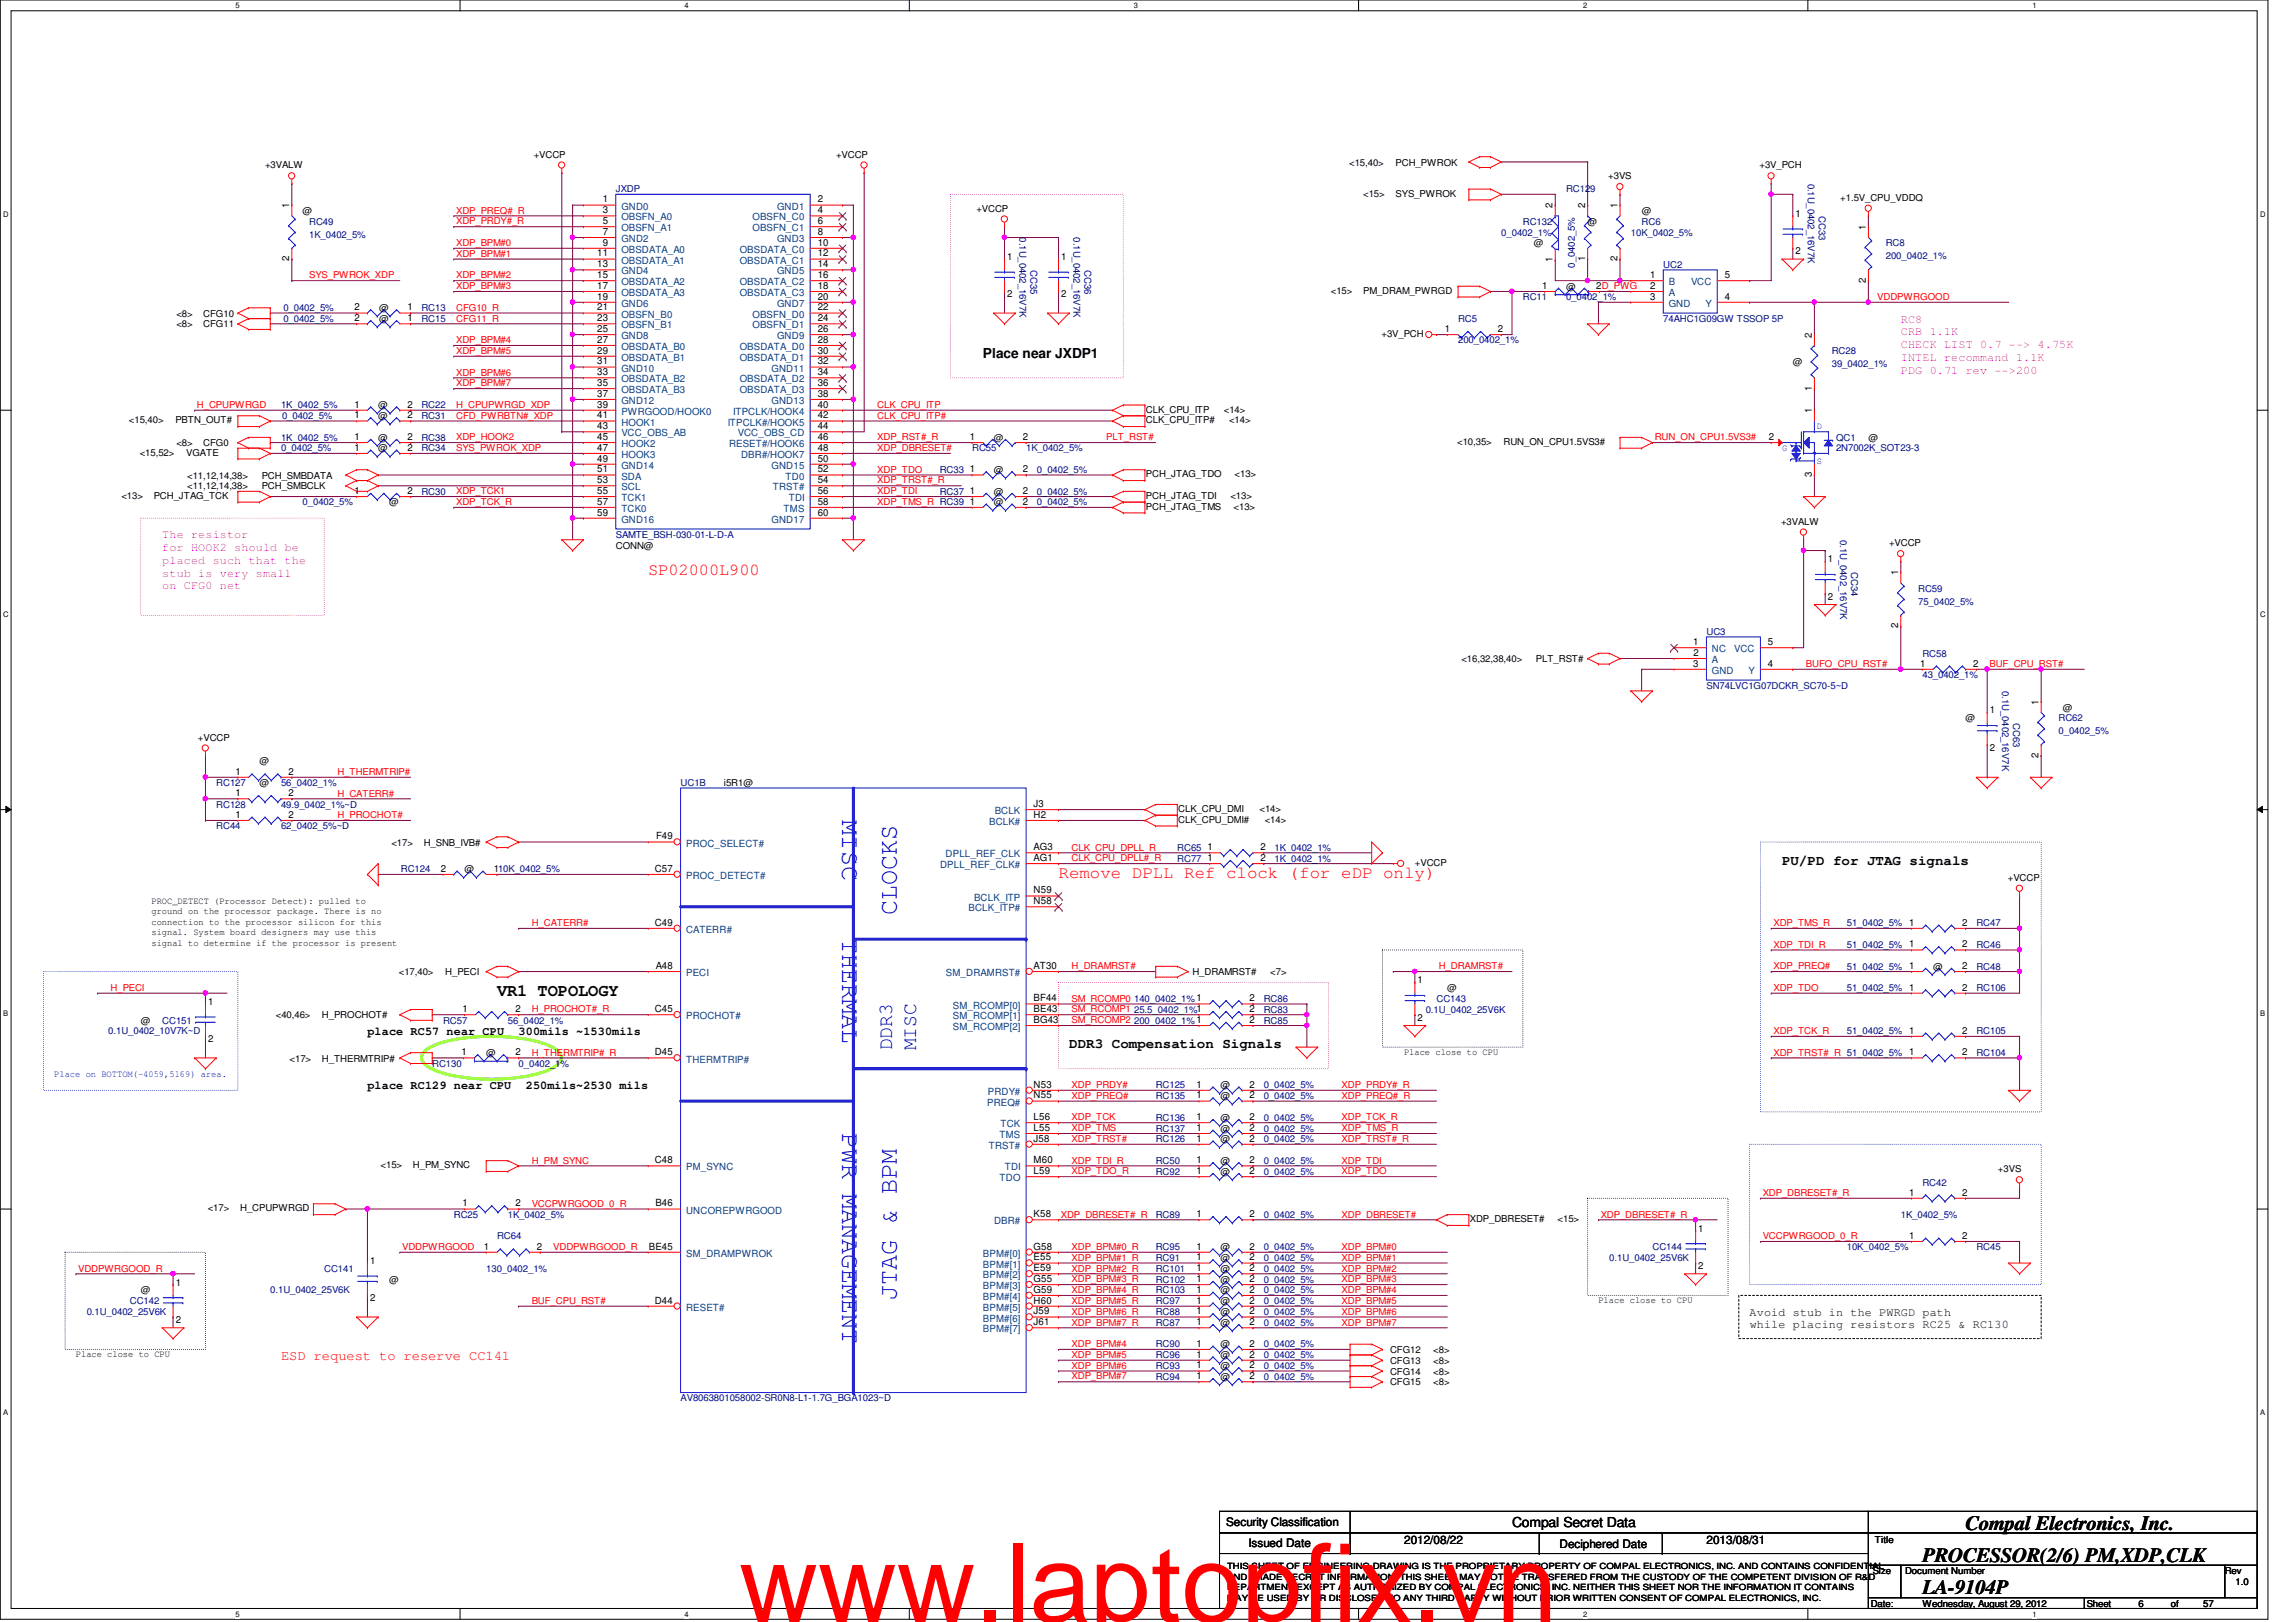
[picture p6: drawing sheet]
<svg xmlns="http://www.w3.org/2000/svg" width="297mm" height="210mm" viewBox="0 0 297 210" stroke-linecap="round" stroke-linejoin="round" font-family="sans-serif">
<defs><g id="words">
<text font-size="14.1" fill="#f00" x="95.6" y="209.9">www.laptopfix.vn</text>
<g font-size="3.3" fill="#00f">
<text x="109" y="106.2" transform="rotate(90 109 106.2)">MISC</text>
<text x="116" y="118.4" transform="rotate(-90 116 118.4)">CLOCKS</text>
<text x="109" y="121.5" transform="rotate(90 109 121.5)">THERMAL</text>
<text x="109" y="146.7" transform="rotate(90 109 146.7)">PWR MANAGEMENT</text>
<text x="116" y="168.2" transform="rotate(-90 116 168.2)">JTAG &amp; BPM</text>
</g>
<g font-size="2.6" fill="#00f">
<text x="115.4" y="135.9" transform="rotate(-90 115.4 135.9)">DDR3</text>
<text x="118.5" y="135.9" transform="rotate(-90 118.5 135.9)">MISC</text>
</g>
<g font-size="2.6">
<text x="254.3" y="198">Compal Electronics, Inc.</text>
<text x="248.7" y="202.1">PROCESSOR(2/6) PM,XDP,CLK</text>
<text x="248.7" y="206.3">LA-9104P</text>
</g>
<g font-size="2.2" fill="#f00">
<text x="83.9" y="74.5">SP02000L900</text>
<text x="136.9" y="113.6">Remove DPLL Ref clock (for eDP only)</text>
</g>
<text font-size="2.2" x="64.3" y="128.9">VR1 TOPOLOGY</text>
<g font-size="1.8">
<text x="127.2" y="46.4">Place near JXDP1</text>
<text x="230.5" y="111.9">PU/PD for JTAG signals</text>
<text x="138.3" y="135.6">DDR3 Compensation Signals</text>
<text x="195.6" y="197.6">Compal Secret Data</text>
</g>
<text font-size="1.8" fill="#f00" x="36.4" y="176">ESD request to reserve CC141</text>
<g font-size="1.5" fill="#f0f">
<text x="245.9" y="41.7">RC8</text>
<text x="245.9" y="43.4">CRB 1.1K</text>
<text x="245.9" y="45">CHECK LIST 0.7 --&gt; 4.75K</text>
<text x="245.9" y="46.7">INTEL recommand 1.1K</text>
<text x="245.9" y="48.3">PDG 0.71 rev --&gt;200</text>
<text x="21" y="69.7">The resistor</text>
<text x="21" y="71.3">for HOOK2 should be</text>
<text x="21" y="73">placed such that the</text>
<text x="21" y="74.6">stub is very small</text>
<text x="21" y="76.3">on CFG0 net</text>
</g>
<g font-size="1.5">
<text x="47.5" y="134">place RC57 near CPU</text>
<text x="67.1" y="134">300mils ~1530mils</text>
<text x="47.5" y="141">place RC129 near CPU</text>
<text x="68" y="141">250mils~2530 mils</text>
<text x="226.4" y="170.3">Avoid stub in the PWRGD path</text>
<text x="226.4" y="171.9">while placing resistors RC25 &amp; RC130</text>
<text x="158.6" y="197.5">Security Classification</text>
<text x="161.5" y="200.2">Issued Date</text>
<text x="181.6" y="199.8">2012/08/22</text>
<text x="201.8" y="200.3">Deciphered Date</text>
<text x="220.8" y="199.8">2013/08/31</text>
</g>
<g font-size="1.3">
<text x="37.4" y="27" transform="rotate(-90 37.4 27)">1</text>
<text x="78" y="26.2">1</text>
<text x="78" y="27.6">3</text>
<text x="78" y="29">5</text>
<text x="105.8" y="26.2">2</text>
<text x="105.8" y="27.6">4</text>
<text x="105.8" y="29">6</text>
<text x="200.9" y="27" transform="rotate(-90 200.9 27)">2</text>
<text x="205.1" y="27" transform="rotate(-90 205.1 27)">2</text>
<text x="209.3" y="27" transform="rotate(-90 209.3 27)">1</text>
<text x="232.3" y="28.1">1</text>
<text x="241.4" y="29.8" transform="rotate(-90 241.4 29.8)">1</text>
<text x="37.4" y="33.8" transform="rotate(-90 37.4 33.8)">2</text>
<text x="77.3" y="33.2">11</text>
<text x="77.3" y="34.6">13</text>
<text x="77.3" y="36">15</text>
<text x="78" y="30.4">7</text>
<text x="78" y="31.8">9</text>
<text x="105.8" y="31.8">10</text>
<text x="105.8" y="33.2">12</text>
<text x="105.8" y="36">16</text>
<text x="105.8" y="30.4">8</text>
<text x="105.8" y="34.6">14</text>
<text x="130.3" y="33.7">1</text>
<text x="137.3" y="33.7">1</text>
<text x="200.9" y="33.9" transform="rotate(-90 200.9 33.9)">1</text>
<text x="205.1" y="33.8" transform="rotate(-90 205.1 33.8)">1</text>
<text x="209.3" y="33.8" transform="rotate(-90 209.3 33.8)">2</text>
<text x="213.5" y="36">1</text>
<text x="223.1" y="36">5</text>
<text x="232.3" y="32.9">2</text>
<text x="45.8" y="41.6">2</text>
<text x="45.8" y="40.2">2</text>
<text x="52.7" y="41.6">1</text>
<text x="52.7" y="40.2">1</text>
<text x="77.3" y="37.4">17</text>
<text x="77.3" y="38.8">19</text>
<text x="77.3" y="40.2">21</text>
<text x="77.3" y="41.6">23</text>
<text x="105.8" y="37.4">18</text>
<text x="105.8" y="38.8">20</text>
<text x="105.8" y="40.2">22</text>
<text x="105.8" y="41.6">24</text>
<text x="130.3" y="38.5">2</text>
<text x="137.3" y="38.5">2</text>
<text x="199.5" y="37.4">1</text>
<text x="206.5" y="37.4">2D_PWG</text>
<text x="213.5" y="38.8">3</text>
<text x="213.5" y="37.4">2</text>
<text x="223.1" y="38.8">4</text>
<text x="241.4" y="36.6" transform="rotate(-90 241.4 36.6)">2</text>
<text x="77.3" y="43">25</text>
<text x="77.3" y="44.4">27</text>
<text x="77.3" y="45.8">29</text>
<text x="77.3" y="47.2">31</text>
<text x="105.8" y="44.4">28</text>
<text x="105.8" y="45.8">30</text>
<text x="105.8" y="47.2">32</text>
<text x="105.8" y="43">26</text>
<text x="186.9" y="43">1</text>
<text x="193.8" y="43">2</text>
<text x="234.4" y="43.7" transform="rotate(-90 234.4 43.7)">2</text>
<text x="45.8" y="52.7">1</text>
<text x="52.7" y="52.7">2</text>
<text x="77.3" y="48.6">33</text>
<text x="77.3" y="50">35</text>
<text x="77.3" y="51.4">37</text>
<text x="77.3" y="52.7">39</text>
<text x="105.8" y="48.6">34</text>
<text x="105.8" y="50">36</text>
<text x="105.8" y="51.4">38</text>
<text x="105.8" y="52.7">40</text>
<text x="234.4" y="53.5" transform="rotate(-90 234.4 53.5)">1</text>
<text x="234.4" y="50.5" transform="rotate(-90 234.4 50.5)">1</text>
<text x="45.8" y="56.9">1</text>
<text x="45.8" y="54.1">1</text>
<text x="45.8" y="58.3">1</text>
<text x="52.7" y="56.9">2</text>
<text x="52.7" y="54.1">2</text>
<text x="52.7" y="58.3">2</text>
<text x="77.3" y="54.1">41</text>
<text x="77.3" y="56.9">45</text>
<text x="77.3" y="58.3">47</text>
<text x="77.3" y="55.5">43</text>
<text x="77.3" y="59.7">49</text>
<text x="105.8" y="56.9">46</text>
<text x="105.8" y="58.3">48</text>
<text x="105.8" y="54.1">42</text>
<text x="105.8" y="59.7">50</text>
<text x="105.8" y="55.5">44</text>
<text x="125.5" y="56.9">1</text>
<text x="132.3" y="56.9">2</text>
<text x="228.9" y="56.9">2</text>
<text x="45.8" y="63.9">1</text>
<text x="52.7" y="63.9">2</text>
<text x="77.3" y="61.1">51</text>
<text x="77.3" y="62.5">53</text>
<text x="77.3" y="63.9">55</text>
<text x="77.3" y="65.3">57</text>
<text x="105.8" y="62.5">54</text>
<text x="105.8" y="63.9">56</text>
<text x="105.8" y="65.3">58</text>
<text x="105.8" y="61.1">52</text>
<text x="125.5" y="63.9">1</text>
<text x="125.5" y="65.3">1</text>
<text x="125.5" y="61.1">1</text>
<text x="132.3" y="63.9">2</text>
<text x="132.3" y="65.3">2</text>
<text x="132.3" y="61.1">2</text>
<text x="234.4" y="61.7" transform="rotate(-90 234.4 61.7)">3</text>
<text x="77.3" y="66.7">59</text>
<text x="105.8" y="66.7">60</text>
<text x="236.5" y="72.8">1</text>
<text x="236.5" y="77.6">2</text>
<text x="245.6" y="74.5" transform="rotate(-90 245.6 74.5)">1</text>
<text x="219.1" y="83.5">1</text>
<text x="228.7" y="83.5">5</text>
<text x="245.6" y="81.3" transform="rotate(-90 245.6 81.3)">2</text>
<text x="219.1" y="86.3">3</text>
<text x="219.1" y="84.9">2</text>
<text x="228.7" y="86.3">4</text>
<text x="248.4" y="86.3">1</text>
<text x="255.3" y="86.3">2</text>
<text x="257.4" y="92.3">1</text>
<text x="263.7" y="91.2" transform="rotate(-90 263.7 91.2)">1</text>
<text x="30.5" y="100.2">1</text>
<text x="37.3" y="100.2">2</text>
<text x="257.4" y="97.2">2</text>
<text x="263.7" y="98" transform="rotate(-90 263.7 98)">2</text>
<text x="30.5" y="103">1</text>
<text x="30.5" y="105.8">1</text>
<text x="37.3" y="103">2</text>
<text x="37.3" y="105.8">2</text>
<text x="133.7" y="104.4">J3</text>
<text x="133.7" y="105.8">H2</text>
<text x="57" y="112.8">2</text>
<text x="63.9" y="112.8">110K_0402_5%</text>
<text x="84.7" y="112.8">C57</text>
<text x="84.9" y="108.6">F49</text>
<text x="133.7" y="111.4">AG1</text>
<text x="133.7" y="110">AG3</text>
<text x="156.2" y="110">1</text>
<text x="156.2" y="111.4">1</text>
<text x="163.1" y="110">2</text>
<text x="163.1" y="111.4">2</text>
<text x="84.7" y="119.8">C49</text>
<text x="133.7" y="117">N58</text>
<text x="133.7" y="115.6">N59</text>
<text x="253.9" y="119.8">2</text>
<text x="84.8" y="125.4">A48</text>
<text x="133.7" y="125.4">AT30</text>
<text x="253.9" y="125.4">2</text>
<text x="253.9" y="122.6">2</text>
<text x="26.9" y="130">1</text>
<text x="59.8" y="131">1</text>
<text x="66.7" y="131">2</text>
<text x="84.7" y="131">C45</text>
<text x="133.7" y="131">BE43</text>
<text x="133.7" y="129.6">BF44</text>
<text x="161.7" y="131">2</text>
<text x="161.7" y="129.6">2</text>
<text x="183.4" y="127.3">1</text>
<text x="253.9" y="128.2">2</text>
<text x="26.9" y="134.9">2</text>
<text x="59.7" y="136.6">1</text>
<text x="66.7" y="136.6">2</text>
<text x="84.7" y="136.6">D45</text>
<text x="133.7" y="132.4">BG43</text>
<text x="161.7" y="132.4">2</text>
<text x="183.4" y="132.1">2</text>
<text x="253.9" y="133.8">2</text>
<text x="253.9" y="136.6">2</text>
<text x="133.7" y="140.8">N53</text>
<text x="133.7" y="142.2">N55</text>
<text x="154.8" y="140.8">1</text>
<text x="154.8" y="142.2">1</text>
<text x="161.7" y="140.8">2</text>
<text x="161.7" y="142.2">2</text>
<text x="133.7" y="144.9">L56</text>
<text x="133.7" y="146.3">L55</text>
<text x="133.7" y="147.7">J58</text>
<text x="154.8" y="146.3">1</text>
<text x="154.8" y="144.9">1</text>
<text x="154.8" y="147.7">1</text>
<text x="161.7" y="146.3">2</text>
<text x="161.7" y="144.9">2</text>
<text x="161.7" y="147.7">2</text>
<text x="84.7" y="150.5">C48</text>
<text x="133.7" y="150.5">M60</text>
<text x="133.7" y="151.9">L59</text>
<text x="154.8" y="150.5">1</text>
<text x="154.8" y="151.9">1</text>
<text x="161.7" y="150.5">2</text>
<text x="161.7" y="151.9">2</text>
<text x="247" y="154.7">1</text>
<text x="253.9" y="154.7">2</text>
<text x="59.8" y="156.1">1</text>
<text x="62.6" y="161.7">1</text>
<text x="66.7" y="156.1">2</text>
<text x="69.5" y="161.7">2</text>
<text x="83.9" y="161.7">BE45</text>
<text x="84.8" y="156.1">B46</text>
<text x="133.7" y="157.5">K58</text>
<text x="133.7" y="161.7">G58</text>
<text x="154.8" y="157.5">1</text>
<text x="154.8" y="161.7">1</text>
<text x="161.7" y="157.5">2</text>
<text x="161.7" y="161.7">2</text>
<text x="219.7" y="159.4">1</text>
<text x="247" y="160.3">1</text>
<text x="253.9" y="160.3">2</text>
<text x="22.7" y="166.4">1</text>
<text x="47.9" y="163.6">1</text>
<text x="133.7" y="163.1">E55</text>
<text x="133.7" y="164.5">E59</text>
<text x="133.7" y="165.9">G55</text>
<text x="133.7" y="167.3">G59</text>
<text x="154.8" y="163.1">1</text>
<text x="154.8" y="164.5">1</text>
<text x="154.8" y="167.3">1</text>
<text x="154.8" y="165.9">1</text>
<text x="161.7" y="163.1">2</text>
<text x="161.7" y="164.5">2</text>
<text x="161.7" y="167.3">2</text>
<text x="161.7" y="165.9">2</text>
<text x="219.7" y="164.2">2</text>
<text x="22.7" y="171.2">2</text>
<text x="47.9" y="168.4">2</text>
<text x="84.7" y="168.7">D44</text>
<text x="133.7" y="168.7">H60</text>
<text x="133.7" y="170.1">J59</text>
<text x="133.7" y="171.5">J61</text>
<text x="154.8" y="170.1">1</text>
<text x="154.8" y="171.5">1</text>
<text x="154.8" y="168.7">1</text>
<text x="161.7" y="170.1">2</text>
<text x="161.7" y="171.5">2</text>
<text x="161.7" y="168.7">2</text>
<text x="154.8" y="175.7">1</text>
<text x="154.8" y="174.3">1</text>
<text x="154.8" y="177.1">1</text>
<text x="154.8" y="178.5">1</text>
<text x="161.7" y="175.7">2</text>
<text x="161.7" y="174.3">2</text>
<text x="161.7" y="177.1">2</text>
<text x="161.7" y="178.5">2</text>
</g>
<g font-size="1.3" fill="#004080">
<text x="80.4" y="27.1">GND0</text>
<text x="80.4" y="28.5">OBSFN_A0</text>
<text x="80.4" y="29.9">OBSFN_A1</text>
<text x="97.4" y="28.5">OBSFN_C0</text>
<text x="97.4" y="29.9">OBSFN_C1</text>
<text x="100.5" y="27.1">GND1</text>
<text x="80.4" y="31.3">GND2</text>
<text x="80.4" y="32.7">OBSDATA_A0</text>
<text x="80.4" y="34.1">OBSDATA_A1</text>
<text x="80.4" y="35.5">GND4</text>
<text x="95.7" y="32.7">OBSDATA_C0</text>
<text x="95.7" y="34.1">OBSDATA_C1</text>
<text x="100.5" y="31.3">GND3</text>
<text x="100.5" y="35.5">GND5</text>
<text x="80.4" y="36.9">OBSDATA_A2</text>
<text x="80.4" y="38.3">OBSDATA_A3</text>
<text x="80.4" y="39.7">GND6</text>
<text x="80.4" y="41.1">OBSFN_B0</text>
<text x="95.7" y="36.9">OBSDATA_C2</text>
<text x="95.7" y="38.3">OBSDATA_C3</text>
<text x="97.4" y="41.1">OBSFN_D0</text>
<text x="100.5" y="39.7">GND7</text>
<text x="215.9" y="36.9">B</text>
<text x="215.9" y="38.3">A</text>
<text x="215.9" y="39.7">GND</text>
<text x="218.8" y="36.9">VCC</text>
<text x="220.6" y="39.7">Y</text>
<text x="80.4" y="42.5">OBSFN_B1</text>
<text x="80.4" y="43.9">GND8</text>
<text x="80.4" y="45.3">OBSDATA_B0</text>
<text x="80.4" y="46.7">OBSDATA_B1</text>
<text x="95.7" y="45.3">OBSDATA_D0</text>
<text x="95.7" y="46.7">OBSDATA_D1</text>
<text x="97.4" y="42.5">OBSFN_D1</text>
<text x="100.5" y="43.9">GND9</text>
<text x="80.4" y="48.1">GND10</text>
<text x="80.4" y="49.5">OBSDATA_B2</text>
<text x="80.4" y="50.9">OBSDATA_B3</text>
<text x="80.4" y="52.3">GND12</text>
<text x="80.4" y="53.7">PWRGOOD/HOOK0</text>
<text x="94.9" y="53.7">ITPCLK/HOOK4</text>
<text x="95.7" y="49.5">OBSDATA_D2</text>
<text x="95.7" y="50.9">OBSDATA_D3</text>
<text x="99.8" y="48.1">GND11</text>
<text x="99.8" y="52.3">GND13</text>
<text x="80.4" y="55.1">HOOK1</text>
<text x="80.4" y="56.5">VCC_OBS_AB</text>
<text x="80.4" y="57.9">HOOK2</text>
<text x="80.4" y="59.3">HOOK3</text>
<text x="94.1" y="55.1">ITPCLK#/HOOK5</text>
<text x="94.3" y="57.9">RESET#/HOOK6</text>
<text x="95.5" y="56.5">VCC_OBS_CD</text>
<text x="95.9" y="59.3">DBR#/HOOK7</text>
<text x="80.4" y="60.7">GND14</text>
<text x="80.4" y="62.1">SDA</text>
<text x="80.4" y="63.5">SCL</text>
<text x="80.4" y="64.9">TCK1</text>
<text x="99.8" y="60.7">GND15</text>
<text x="100" y="63.5">TRST#</text>
<text x="101.6" y="62.1">TD0</text>
<text x="102.1" y="64.9">TDI</text>
<text x="80.4" y="66.3">TCK0</text>
<text x="80.4" y="67.6">GND16</text>
<text x="99.8" y="67.6">GND17</text>
<text x="101.4" y="66.3">TMS</text>
<text x="221.5" y="84.4">NC</text>
<text x="221.5" y="85.8">A</text>
<text x="221.5" y="87.2">GND</text>
<text x="224.4" y="84.4">VCC</text>
<text x="226.2" y="87.2">Y</text>
<text x="128" y="106.8">BCLK#</text>
<text x="128.7" y="105.4">BCLK</text>
<text x="88.8" y="113.7">PROC_DETECT#</text>
<text x="88.8" y="109.6">PROC_SELECT#</text>
<text x="121.6" y="112.4">DPLL_REF_CLK#</text>
<text x="122.3" y="111">DPLL_REF_CLK</text>
<text x="125.3" y="117.9">BCLK_ITP#</text>
<text x="126" y="116.5">BCLK_ITP</text>
<text x="88.8" y="120.7">CATERR#</text>
<text x="88.8" y="126.3">PECI</text>
<text x="88.8" y="131.9">PROCHOT#</text>
<text x="122.4" y="126.3">SM_DRAMRST#</text>
<text x="123.3" y="131.9">SM_RCOMP[1]</text>
<text x="123.3" y="130.5">SM_RCOMP[0]</text>
<text x="88.8" y="137.5">THERMTRIP#</text>
<text x="123.3" y="133.3">SM_RCOMP[2]</text>
<text x="127.7" y="143.1">PREQ#</text>
<text x="127.8" y="141.7">PRDY#</text>
<text x="127.9" y="148.7">TRST#</text>
<text x="129.3" y="147.3">TMS</text>
<text x="129.5" y="145.9">TCK</text>
<text x="88.8" y="151.5">PM_SYNC</text>
<text x="129.3" y="152.9">TDO</text>
<text x="130" y="151.5">TDI</text>
<text x="88.8" y="157.1">UNCOREPWRGOOD</text>
<text x="128.6" y="158.5">DBR#</text>
<text x="88.8" y="162.6">SM_DRAMPWROK</text>
<text x="127.2" y="162.6">BPM#[0]</text>
<text x="127.2" y="164">BPM#[1]</text>
<text x="127.2" y="165.4">BPM#[2]</text>
<text x="127.2" y="166.8">BPM#[3]</text>
<text x="88.8" y="169.6">RESET#</text>
<text x="127.2" y="168.2">BPM#[4]</text>
<text x="127.2" y="169.6">BPM#[5]</text>
<text x="127.2" y="171">BPM#[6]</text>
<text x="127.2" y="172.4">BPM#[7]</text>
</g>
<g font-size="1.2">
<text x="34.3" y="21.8">+3VALW</text>
<text x="69" y="20.4">+VCCP</text>
<text x="108.2" y="20.4">+VCCP</text>
<text x="174.5" y="21.4">&lt;15,40&gt;</text>
<text x="180.5" y="21.4">PCH_PWROK</text>
<text x="208.1" y="23.2">+3VS</text>
<text x="227.6" y="21.8">+3V_PCH</text>
<text x="39.2" y="27.7">@</text>
<text x="126.3" y="27.4">+VCCP</text>
<text x="176.4" y="25.4">&lt;15&gt;</text>
<text x="180.5" y="25.4">SYS_PWROK</text>
<text x="205.4" y="29.1">@</text>
<text x="212.4" y="27.7">@</text>
<text x="238.1" y="26">+1.5V_CPU_VDDQ</text>
<text x="198.4" y="31.9">@</text>
<text x="22.8" y="41">&lt;8&gt;</text>
<text x="26.3" y="41">CFG10</text>
<text x="49.1" y="41.7">@</text>
<text x="49.1" y="40.3">@</text>
<text x="172.2" y="38">&lt;15&gt;</text>
<text x="176.4" y="38">PM_DRAM_PWRGD</text>
<text x="202.6" y="37.5">@</text>
<text x="22.8" y="42.4">&lt;8&gt;</text>
<text x="26.3" y="42.4">CFG11</text>
<text x="178.7" y="43.6">+3V_PCH</text>
<text x="231.9" y="47.2">@</text>
<text x="48.9" y="52.8">@</text>
<text x="148.2" y="53.4">CLK_CPU_ITP</text>
<text x="158.3" y="53.4">&lt;14&gt;</text>
<text x="16.7" y="54.8">&lt;15,40&gt;</text>
<text x="18.1" y="59">&lt;15,52&gt;</text>
<text x="22.7" y="54.8">PBTN_OUT#</text>
<text x="22.8" y="57.7">&lt;8&gt;</text>
<text x="24.1" y="59">VGATE</text>
<text x="26.3" y="57.7">CFG0</text>
<text x="48.9" y="57">@</text>
<text x="48.9" y="54.2">@</text>
<text x="48.9" y="58.4">@</text>
<text x="128.6" y="57">@</text>
<text x="148.2" y="54.8">CLK_CPU_ITP#</text>
<text x="159" y="54.8">&lt;14&gt;</text>
<text x="188.5" y="57.6">&lt;10,35&gt;</text>
<text x="194.5" y="57.6">RUN_ON_CPU1.5VS3#</text>
<text x="241.7" y="57">@</text>
<text x="15.7" y="64.6">&lt;13&gt;</text>
<text x="19.9" y="64.6">PCH_JTAG_TCK</text>
<text x="24.2" y="63.3">&lt;11,12,14,38&gt;</text>
<text x="24.2" y="61.9">&lt;11,12,14,38&gt;</text>
<text x="33.9" y="63.3">PCH_SMBCLK</text>
<text x="33.9" y="61.9">PCH_SMBDATA</text>
<text x="50.3" y="65.4">@</text>
<text x="128.6" y="64">@</text>
<text x="128.6" y="65.4">@</text>
<text x="128.6" y="61.2">@</text>
<text x="148.2" y="61.8">PCH_JTAG_TDO</text>
<text x="148.2" y="64.6">PCH_JTAG_TDI</text>
<text x="148.2" y="66">PCH_JTAG_TMS</text>
<text x="159.2" y="64.6">&lt;13&gt;</text>
<text x="159.6" y="66">&lt;13&gt;</text>
<text x="159.7" y="61.8">&lt;13&gt;</text>
<text x="79.7" y="71">CONN@</text>
<text x="230.4" y="67.9">+3VALW</text>
<text x="244.4" y="70.7">+VCCP</text>
<text x="189.1" y="85.7">&lt;16,32,38,40&gt;</text>
<text x="198.7" y="85.7">PLT_RST#</text>
<text x="25.6" y="95.8">+VCCP</text>
<text x="254.3" y="93.3">@</text>
<text x="266.9" y="91.9">@</text>
<text x="33.6" y="101.7">@</text>
<text x="33.6" y="98.9">@</text>
<text x="93.6" y="101.7">i5R1@</text>
<text x="152.4" y="105.1">CLK_CPU_DMI</text>
<text x="152.4" y="106.5">CLK_CPU_DMI#</text>
<text x="162.9" y="105.1">&lt;14&gt;</text>
<text x="163.6" y="106.5">&lt;14&gt;</text>
<text x="50.6" y="109.4">&lt;17&gt;</text>
<text x="54.8" y="109.4">H_SNB_IVB#</text>
<text x="60.1" y="112.9">@</text>
<text x="183" y="112.1">+VCCP</text>
<text x="19.6" y="118.3">ground on the processor package. There is no</text>
<text x="19.6" y="119.7">connection to the processor silicon for this</text>
<text x="19.6" y="117">PROC_DETECT (Processor Detect): pulled to</text>
<text x="259.8" y="114">+VCCP</text>
<text x="19.6" y="121">signal. System board designers may use this</text>
<text x="19.6" y="122.4">signal to determine if the processor is present</text>
<text x="250.1" y="125.5">@</text>
<text x="35.7" y="131.8">&lt;40,46&gt;</text>
<text x="41.7" y="131.8">H_PROCHOT#</text>
<text x="51.6" y="126.2">&lt;17,40&gt;</text>
<text x="57.6" y="126.2">H_PECI</text>
<text x="154.3" y="126.2">H_DRAMRST#</text>
<text x="164.3" y="126.2">&lt;7&gt;</text>
<text x="187.2" y="128.3">@</text>
<text x="18.2" y="132.5">@</text>
<text x="37.5" y="137.4">&lt;17&gt;</text>
<text x="41.7" y="137.4">H_THERMTRIP#</text>
<text x="62.9" y="136.7">@</text>
<text x="181.6" y="136.5">Place close to CPU</text>
<text x="157.9" y="140.8">@</text>
<text x="157.9" y="142.2">@</text>
<text x="157.9" y="146.4">@</text>
<text x="157.9" y="145">@</text>
<text x="157.9" y="147.8">@</text>
<text x="49.2" y="151.2">&lt;15&gt;</text>
<text x="53.4" y="151.2">H_PM_SYNC</text>
<text x="157.9" y="150.6">@</text>
<text x="157.9" y="152">@</text>
<text x="258.5" y="151.7">+3VS</text>
<text x="26.9" y="156.8">&lt;17&gt;</text>
<text x="31.1" y="156.8">H_CPUPWRGD</text>
<text x="157.9" y="161.8">@</text>
<text x="190.2" y="158.2">XDP_DBRESET#</text>
<text x="201.5" y="158.2">&lt;15&gt;</text>
<text x="18.2" y="167.4">@</text>
<text x="50.3" y="166">@</text>
<text x="157.9" y="163.2">@</text>
<text x="157.9" y="164.6">@</text>
<text x="157.9" y="167.4">@</text>
<text x="157.9" y="166">@</text>
<text x="157.9" y="170.2">@</text>
<text x="157.9" y="171.6">@</text>
<text x="157.9" y="168.8">@</text>
<text x="206.8" y="168.7">Place close to CPU</text>
<text x="9.8" y="175.6">Place close to CPU</text>
<text x="157.9" y="175.8">@</text>
<text x="157.9" y="174.4">@</text>
<text x="157.9" y="177.2">@</text>
<text x="157.9" y="178.6">@</text>
<text x="179.8" y="177.9">CFG14</text>
<text x="179.8" y="176.5">CFG13</text>
<text x="179.8" y="179.3">CFG15</text>
<text x="179.8" y="175.1">CFG12</text>
<text x="185.4" y="177.9">&lt;8&gt;</text>
<text x="185.4" y="176.5">&lt;8&gt;</text>
<text x="185.4" y="179.3">&lt;8&gt;</text>
<text x="185.4" y="175.1">&lt;8&gt;</text>
<text x="242.3" y="203.7">Size</text>
<text x="242.6" y="199.6">Title</text>
<text x="246.5" y="203.7">Document Number</text>
<text x="287.8" y="203.7">Rev</text>
<text x="242" y="207.9">Date:</text>
<text x="248.7" y="207.9">Wednesday, August 29, 2012</text>
<text x="270" y="207.9">Sheet</text>
<text x="276.7" y="207.9">6</text>
<text x="280.8" y="207.9">of</text>
<text x="285" y="207.9">57</text>
<text x="289.2" y="205.1">1.0</text>
</g>
<g font-size="1.2" fill="#000080">
<text x="233.9" y="23.7" transform="rotate(90 233.9 23.7)">0.1U_0402_16V7K</text>
<text x="40" y="29.1">RC49</text>
<text x="79.7" y="24.9">JXDP</text>
<text x="197" y="29.1">RC132</text>
<text x="202.6" y="24.9">RC129</text>
<text x="212.4" y="29.1">RC6</text>
<text x="235.3" y="27.9" transform="rotate(90 235.3 27.9)">CC33</text>
<text x="40" y="30.8">1K_0402_5%</text>
<text x="131.9" y="30.7" transform="rotate(90 131.9 30.7)">0.1U_0402_16V7K</text>
<text x="133.3" y="34.9" transform="rotate(90 133.3 34.9)">CC35</text>
<text x="138.9" y="30.7" transform="rotate(90 138.9 30.7)">0.1U_0402_16V7K</text>
<text x="140.3" y="34.9" transform="rotate(90 140.3 34.9)">CC36</text>
<text x="194.2" y="30.5">0_0402_1%</text>
<text x="203.7" y="34.6" transform="rotate(-90 203.7 34.6)">0_0402_5%</text>
<text x="211" y="30.5">10K_0402_5%</text>
<text x="215.2" y="34.7">UC2</text>
<text x="244" y="31.9">RC8</text>
<text x="244" y="33.6">200_0402_1%</text>
<text x="36.7" y="41.7">0_0402_5%</text>
<text x="36.7" y="40.3">0_0402_5%</text>
<text x="54.5" y="41.7">RC15</text>
<text x="54.5" y="40.3">RC13</text>
<text x="188.6" y="41.7">RC5</text>
<text x="197" y="38.9">RC11</text>
<text x="202.6" y="38.9">0_0402_1%</text>
<text x="215.2" y="41.7">74AHC1G09GW TSSOP 5P</text>
<text x="188.6" y="44.4">200_0402_1%</text>
<text x="237" y="45.8">RC28</text>
<text x="237" y="47.5">39_0402_1%</text>
<text x="36.4" y="52.8">1K_0402_5%</text>
<text x="54.5" y="52.8">RC22</text>
<text x="36.4" y="57">1K_0402_5%</text>
<text x="36.4" y="58.4">0_0402_5%</text>
<text x="36.5" y="54.2">0_0402_5%</text>
<text x="54.5" y="57">RC38</text>
<text x="54.5" y="54.2">RC31</text>
<text x="54.5" y="58.4">RC34</text>
<text x="125.8" y="58.4">RC55</text>
<text x="132.8" y="58.4">1K_0402_5%</text>
<text x="237.5" y="57">QC1</text>
<text x="237.5" y="58.4">2N7002K_SOT23-3</text>
<text x="39.2" y="65.4">0_0402_5%</text>
<text x="54.5" y="64">RC30</text>
<text x="121.6" y="64">RC37</text>
<text x="121.6" y="61.2">RC33</text>
<text x="134.2" y="64">0_0402_5%</text>
<text x="134.2" y="65.4">0_0402_5%</text>
<text x="134.2" y="61.2">0_0402_5%</text>
<text x="79.7" y="69.6">SAMTE_BSH-030-01-L-D-A</text>
<text x="238.1" y="69.9" transform="rotate(90 238.1 69.9)">0.1U_0402_16V7K</text>
<text x="239.5" y="74" transform="rotate(90 239.5 74)">CC34</text>
<text x="248.2" y="76.6">RC59</text>
<text x="220.8" y="82.2">UC3</text>
<text x="248.2" y="78.3">75_0402_5%</text>
<text x="220.8" y="89.2">SN74LVC1G07DCKR_SC70-5~D</text>
<text x="248.7" y="85">RC58</text>
<text x="248.7" y="87.8">43_0402_1%</text>
<text x="259" y="89.4" transform="rotate(90 259 89.4)">0.1U_0402_16V7K</text>
<text x="260.4" y="93.6" transform="rotate(90 260.4 93.6)">CC63</text>
<text x="266.3" y="93.3">RC62</text>
<text x="266.3" y="95">0_0402_5%</text>
<text x="28" y="101.7">RC127</text>
<text x="36.4" y="101.7">56_0402_1%</text>
<text x="88" y="101.7">UC1B</text>
<text x="28" y="104.5">RC128</text>
<text x="28" y="107.3">RC44</text>
<text x="36.4" y="104.5">49.9_0402_1%~D</text>
<text x="36.4" y="107.3">62_0402_5%~D</text>
<text x="51.9" y="112.9">RC124</text>
<text x="152.3" y="110.1">RC65</text>
<text x="152.3" y="111.5">RC77</text>
<text x="164.9" y="110.1">1K_0402_1%</text>
<text x="164.9" y="111.5">1K_0402_1%</text>
<text x="238.9" y="119.9">51_0402_5% 1</text>
<text x="255.7" y="119.9">RC47</text>
<text x="238.9" y="125.5">51_0402_5% 1</text>
<text x="238.9" y="122.7">51_0402_5% 1</text>
<text x="255.7" y="125.5">RC48</text>
<text x="255.7" y="122.7">RC46</text>
<text x="146.7" y="131.1">25.5_0402_1%1</text>
<text x="146.7" y="129.7">140_0402_1%1</text>
<text x="163.5" y="131.1">RC83</text>
<text x="163.5" y="129.7">RC86</text>
<text x="184.4" y="131.1">0.1U_0402_25V6K</text>
<text x="185.8" y="129.7">CC143</text>
<text x="238.9" y="128.3">51_0402_5% 1</text>
<text x="255.7" y="128.3">RC106</text>
<text x="14" y="133.9">0.1U_0402_10V7K~D</text>
<text x="21" y="132.5">CC151</text>
<text x="57.3" y="132.5">RC57</text>
<text x="65.7" y="132.5">56_0402_1%</text>
<text x="146.7" y="132.5">200_0402_1%1</text>
<text x="163.5" y="132.5">RC85</text>
<text x="238.9" y="133.9">51_0402_5% 1</text>
<text x="255.7" y="133.9">RC105</text>
<text x="255.7" y="136.7">RC104</text>
<text x="55.9" y="138">RC130</text>
<text x="67.1" y="138">0_0402_1%</text>
<text x="149.5" y="140.8">RC125</text>
<text x="149.5" y="142.2">RC135</text>
<text x="163.5" y="140.8">0_0402_5%</text>
<text x="163.5" y="142.2">0_0402_5%</text>
<text x="149.5" y="146.4">RC137</text>
<text x="149.5" y="145">RC136</text>
<text x="149.5" y="147.8">RC126</text>
<text x="163.5" y="146.4">0_0402_5%</text>
<text x="163.5" y="145">0_0402_5%</text>
<text x="163.5" y="147.8">0_0402_5%</text>
<text x="149.5" y="150.6">RC50</text>
<text x="149.5" y="152">RC92</text>
<text x="163.5" y="150.6">0_0402_5%</text>
<text x="163.5" y="152">0_0402_5%</text>
<text x="248.7" y="153.4">RC42</text>
<text x="58.7" y="157.6">RC25</text>
<text x="64.3" y="160.4">RC64</text>
<text x="65.7" y="157.6">1K_0402_5%</text>
<text x="149.5" y="157.6">RC89</text>
<text x="149.5" y="161.8">RC95</text>
<text x="163.5" y="157.6">0_0402_5%</text>
<text x="163.5" y="161.8">0_0402_5%</text>
<text x="213.8" y="161.8">CC144</text>
<text x="238.9" y="161.8">10K_0402_5%</text>
<text x="245.9" y="157.6">1K_0402_5%</text>
<text x="255.7" y="161.8">RC45</text>
<text x="35" y="167.4">0.1U_0402_25V6K</text>
<text x="41.9" y="164.6">CC141</text>
<text x="62.9" y="164.6">130_0402_1%</text>
<text x="149.5" y="163.2">RC91</text>
<text x="149.5" y="164.6">RC101</text>
<text x="149.5" y="167.4">RC103</text>
<text x="149.5" y="166">RC102</text>
<text x="163.5" y="163.2">0_0402_5%</text>
<text x="163.5" y="164.6">0_0402_5%</text>
<text x="163.5" y="167.4">0_0402_5%</text>
<text x="163.5" y="166">0_0402_5%</text>
<text x="208.2" y="163.2">0.1U_0402_25V6K</text>
<text x="11.2" y="170.2">0.1U_0402_25V6K</text>
<text x="16.8" y="168.8">CC142</text>
<text x="149.5" y="170.2">RC88</text>
<text x="149.5" y="171.6">RC87</text>
<text x="149.5" y="168.8">RC97</text>
<text x="163.5" y="170.2">0_0402_5%</text>
<text x="163.5" y="171.6">0_0402_5%</text>
<text x="163.5" y="168.8">0_0402_5%</text>
<text x="149.5" y="175.8">RC96</text>
<text x="149.5" y="174.4">RC90</text>
<text x="149.5" y="177.2">RC93</text>
<text x="149.5" y="178.6">RC94</text>
<text x="163.5" y="175.8">0_0402_5%</text>
<text x="163.5" y="174.4">0_0402_5%</text>
<text x="163.5" y="177.2">0_0402_5%</text>
<text x="163.5" y="178.6">0_0402_5%</text>
<text x="88.1" y="181.4">AV8063801058002-SR0N8-L1-1.7G_BGA1023~D</text>
</g>
<g font-size="1.2" fill="#f00">
<text x="59" y="27.6">XDP_PREQ#_R</text>
<text x="59" y="29">XDP_PRDY#_R</text>
<text x="59" y="31.8">XDP_BPM#0</text>
<text x="59" y="33.2">XDP_BPM#1</text>
<text x="40" y="36">SYS_PWROK_XDP</text>
<text x="59" y="37.4">XDP_BPM#3</text>
<text x="59" y="36">XDP_BPM#2</text>
<text x="59" y="40.2">CFG10_R</text>
<text x="59" y="41.6">CFG11_R</text>
<text x="242.9" y="38.8">VDDPWRGOOD</text>
<text x="59" y="44.4">XDP_BPM#4</text>
<text x="59" y="45.8">XDP_BPM#5</text>
<text x="25.5" y="52.8">H_CPUPWRGD</text>
<text x="59" y="52.8">H_CPUPWRGD_XDP</text>
<text x="59" y="48.6">XDP_BPM#6</text>
<text x="59" y="50">XDP_BPM#7</text>
<text x="113.5" y="52.8">CLK_CPU_ITP</text>
<text x="59" y="54.2">CFD_PWRBTN#_XDP</text>
<text x="59" y="57">XDP_HOOK2</text>
<text x="59" y="58.4">SYS_PWROK_XDP</text>
<text x="113.5" y="54.2">CLK_CPU_ITP#</text>
<text x="113.5" y="58.4">XDP_DBRESET#</text>
<text x="113.5" y="57">XDP_RST#_R</text>
<text x="143.1" y="57">PLT_RST#</text>
<text x="214.1" y="57">RUN_ON_CPU1.5VS3#</text>
<text x="59" y="65.4">XDP_TCK_R</text>
<text x="59" y="64">XDP_TCK1</text>
<text x="113.5" y="65.4">XDP_TMS_R RC39</text>
<text x="113.5" y="61.2">XDP_TDO</text>
<text x="113.5" y="62.6">XDP_TRST#_R</text>
<text x="113.5" y="64">XDP_TDI</text>
<text x="233.6" y="86.3">BUFO_CPU_RST#</text>
<text x="257.4" y="86.3">BUF_CPU_RST#</text>
<text x="43.6" y="100.3">H_THERMTRIP#</text>
<text x="43.6" y="103.1">H_CATERR#</text>
<text x="43.6" y="105.9">H_PROCHOT#</text>
<text x="138.6" y="110.1">CLK_CPU_DPLL_R</text>
<text x="138.6" y="111.5">CLK_CPU_DPLL#_R</text>
<text x="68.8" y="119.8">H_CATERR#</text>
<text x="229.4" y="119.8">XDP_TMS_R</text>
<text x="138.6" y="125.4">H_DRAMRST#</text>
<text x="186.1" y="125.4">H_DRAMRST#</text>
<text x="229.4" y="122.6">XDP_TDI_R</text>
<text x="229.4" y="125.4">XDP_PREQ#</text>
<text x="14.3" y="128.2">H_PECI</text>
<text x="68.8" y="131">H_PROCHOT#_R</text>
<text x="138.6" y="131">SM_RCOMP1</text>
<text x="138.6" y="129.6">SM_RCOMP0</text>
<text x="229.4" y="128.2">XDP_TDO</text>
<text x="68.8" y="136.6">H_THERMTRIP#_R</text>
<text x="138.6" y="132.4">SM_RCOMP2</text>
<text x="229.4" y="133.8">XDP_TCK_R</text>
<text x="229.4" y="136.6">XDP_TRST#_R 51_0402_5% 1</text>
<text x="138.6" y="140.8">XDP_PRDY#</text>
<text x="138.6" y="142.2">XDP_PREQ#</text>
<text x="173.6" y="142.2">XDP_PREQ#_R</text>
<text x="173.6" y="140.8">XDP_PRDY#_R</text>
<text x="138.6" y="145">XDP_TCK</text>
<text x="138.6" y="146.4">XDP_TMS</text>
<text x="138.6" y="147.8">XDP_TRST#</text>
<text x="173.6" y="145">XDP_TCK_R</text>
<text x="173.6" y="146.4">XDP_TMS_R</text>
<text x="173.6" y="147.8">XDP_TRST#_R</text>
<text x="68.8" y="150.6">H_PM_SYNC</text>
<text x="138.6" y="150.6">XDP_TDI_R</text>
<text x="138.6" y="152">XDP_TDO_R</text>
<text x="173.6" y="150.6">XDP_TDI</text>
<text x="173.6" y="152">XDP_TDO</text>
<text x="228" y="154.8">XDP_DBRESET#_R</text>
<text x="52" y="161.8">VDDPWRGOOD</text>
<text x="68.8" y="156.2">VCCPWRGOOD_0_R</text>
<text x="71.6" y="161.8">VDDPWRGOOD_R</text>
<text x="137.2" y="157.6">XDP_DBRESET#_R</text>
<text x="138.6" y="161.8">XDP_BPM#0_R</text>
<text x="173.6" y="161.8">XDP_BPM#0</text>
<text x="173.6" y="157.6">XDP_DBRESET#</text>
<text x="207.1" y="157.6">XDP_DBRESET#_R</text>
<text x="228" y="160.4">VCCPWRGOOD_0_R</text>
<text x="10.1" y="164.5">VDDPWRGOOD_R</text>
<text x="138.6" y="163.2">XDP_BPM#1_R</text>
<text x="138.6" y="164.5">XDP_BPM#2_R</text>
<text x="138.6" y="165.9">XDP_BPM#3_R</text>
<text x="138.6" y="167.3">XDP_BPM#4_R</text>
<text x="173.6" y="167.3">XDP_BPM#4</text>
<text x="173.6" y="165.9">XDP_BPM#3</text>
<text x="173.6" y="164.5">XDP_BPM#2</text>
<text x="173.6" y="163.2">XDP_BPM#1</text>
<text x="68.8" y="168.7">BUF_CPU_RST#</text>
<text x="138.6" y="168.7">XDP_BPM#5_R</text>
<text x="138.6" y="170.1">XDP_BPM#6_R</text>
<text x="138.6" y="171.5">XDP_BPM#7_R</text>
<text x="173.6" y="168.7">XDP_BPM#5</text>
<text x="173.6" y="171.5">XDP_BPM#7</text>
<text x="173.6" y="170.1">XDP_BPM#6</text>
<text x="138.6" y="174.3">XDP_BPM#4</text>
<text x="138.6" y="178.5">XDP_BPM#7</text>
<text x="138.6" y="177.1">XDP_BPM#6</text>
<text x="138.6" y="175.7">XDP_BPM#5</text>
</g>
<g font-size="1.2" fill="#00f">
<text x="230.5" y="58.4">G</text>
<text x="235" y="55.5">D</text>
<text x="235" y="60">S</text>
<text x="7" y="139.3">Place on BOTTOM(-4059,5169) area.</text>
</g>
<g font-size="1.1">
<text x="158.7" y="203.1">THIS SHEET OF ENGINEERING DRAWING IS THE PROPRIETARY PROPERTY OF COMPAL ELECTRONICS, INC. AND CONTAINS CONFIDENTIAL</text>
<text x="158.8" y="204.4">AND TRADE SECRET INFORMATION. THIS SHEET MAY NOT BE TRANSFERED FROM THE CUSTODY OF THE COMPETENT DIVISION OF R&amp;D</text>
<text x="158.8" y="205.8">DEPARTMENT EXCEPT AS AUTHORIZED BY COMPAL ELECTRONICS, INC. NEITHER THIS SHEET NOR THE INFORMATION IT CONTAINS</text>
<text x="158.8" y="207.1">MAY BE USED BY OR DISCLOSED TO ANY THIRD PARTY WITHOUT PRIOR WRITTEN CONSENT OF COMPAL ELECTRONICS, INC.</text>
</g>
<g font-size="1">
<text x="30.5" y="1.1">5</text>
<text x="88.6" y="1.1">4</text>
<text x="146.7" y="1.1">3</text>
<text x="204.8" y="1.1">2</text>
<text x="262.9" y="1.1">1</text>
<text x=".4" y="28.1">D</text>
<text x="292.4" y="28.1">D</text>
<text x=".4" y="79.8">C</text>
<text x="292.4" y="79.8">C</text>
<text x=".4" y="131.5">B</text>
<text x="292.4" y="131.5">B</text>
<text x=".4" y="183.2">A</text>
<text x="292.4" y="183.2">A</text>
<text x="30.5" y="209.2">5</text>
<text x="88.6" y="209.2">4</text>
<text x="146.7" y="209.2">3</text>
<text x="204.8" y="209.2">2</text>
<text x="262.9" y="209.2">1</text>
</g>
</g></defs>
<path d="M0 0h293.4v209.5h-293.4zM1.4 1.4h290.6v206.8h-290.6z" fill="none" stroke="#000" stroke-width=".13"/>
<g fill="#fff">
<path d="M30.5 .2h.5v1.1h-.5z"/>
<path d="M30.5 208.3h.5v1.1h-.5z"/>
</g>
<path d="M59.5 0v1.4M59.5 208.2v1.3" fill="none" stroke="#000" stroke-width=".13"/>
<g fill="#fff">
<path d="M88.6 .2h.5v1.1h-.5z"/>
<path d="M88.6 208.3h.5v1.1h-.5z"/>
</g>
<path d="M117.6 0v1.4M117.6 208.2v1.3" fill="none" stroke="#000" stroke-width=".13"/>
<g fill="#fff">
<path d="M146.7 .2h.5v1.1h-.5z"/>
<path d="M146.7 208.3h.5v1.1h-.5z"/>
</g>
<path d="M175.8 0v1.4M175.8 208.2v1.3" fill="none" stroke="#000" stroke-width=".13"/>
<g fill="#fff">
<path d="M204.8 .2h.6v1.1h-.6z"/>
<path d="M204.8 208.3h.6v1.1h-.6z"/>
</g>
<path d="M233.9 0v1.4M233.9 208.2v1.3" fill="none" stroke="#000" stroke-width=".13"/>
<g fill="#fff">
<path d="M262.9 .2h.6v1.1h-.6z"/>
<path d="M262.9 208.3h.6v1.1h-.6z"/>
<path d="M.4 27.2h.7v1.1h-.7z"/>
<path d="M292.4 27.2h.7v1.1h-.7z"/>
<path d="M.4 78.9h.7v1.1h-.7z"/>
<path d="M292.4 78.9h.7v1.1h-.7z"/>
</g>
<path d="M0 53.1h1.4M292 53.1h1.4" fill="none" stroke="#000" stroke-width=".13"/>
<g fill="#fff">
<path d="M.4 130.6h.7v1.1h-.7z"/>
<path d="M292.4 130.6h.6v1.1h-.6z"/>
</g>
<path d="M0 104.8h1.4M.8 104.4l.6 .4-.6 .4zM292 104.8l.7-.4v.8zM292 104.8h1.4" fill="none" stroke="#000" stroke-width=".13"/>
<path d="M.8 104.4l.6 .4-.6 .4zM292 104.8l.7-.4v.8z" fill="#000"/>
<g fill="#fff">
<path d="M.4 182.3h.7v1.1h-.7z"/>
<path d="M292.4 182.3h.6v1.1h-.6z"/>
</g>
<path d="M0 156.5h1.4M292 156.5h1.4" fill="none" stroke="#000" stroke-width=".13"/>
<path d="M227.7 109h36.4v34.9h-36.4zM5.6 125.7h25.2v15.4h-25.2zM226.4 148.1h37.7v18.1h-37.7z" fill="none" stroke="#00f" stroke-width=".13" stroke-dasharray="0 .3"/>
<path d="M225 167.6h39.1v5.6h-39.1z" fill="none" stroke="#000" stroke-width=".13" stroke-dasharray=".3 .3"/>
<path d="M123 25.1h22.3v23.8h-22.3zM18.2 67.1h23.7v12.5h-23.7zM136.9 127.1h35v11.2h-35z" fill="none" stroke="#f0f" stroke-width=".13" stroke-dasharray="0 .3"/>
<path d="M178.9 122.9h18.1v12.6h-18.1zM205.4 155.1h18.2v12.5h-18.2zM8.4 162.1h18.2v12.5h-18.2z" fill="none" stroke="#000" stroke-width=".13" stroke-dasharray="0 .3"/>
<path d="M55 136a11.1 11.1 0 0 1 5.7-1.7 23.7 23.7 0 0 1 10.2 .9 2.28 2.28 0 0 1 1.7 1.7 2.3 2.3 0 0 1-1.7 1.6 23.5 23.5 0 0 1-11.5 .8 9.9 9.9 0 0 1-4.4-1.6 1.06 1.06 0 0 1 0-1.7z" fill="none" stroke="#80ff00" stroke-width=".38"/>
<g fill="none" stroke="#800040" stroke-width=".13">
<path d="M229.1 128.5h18.2M229.1 134.1h18.2M229.1 136.9h18.2M229.1 128.5h.1M229.1 134.1h.1M229.1 136.9h.1M254.3 128.5h.1M261.3 125.7h.1M261.3 136.9h.1M261.3 125.7v2.8h-7M261.3 136.9v4.2M227.7 155.1h19.6"/>
<path d="M227.7 155.1h.1M254.3 155.1h.1M261.3 153.7h.1M261.3 153.7v1.4h-7"/>
</g>
<circle cx="261.2" cy="136.9" r=".29" fill="#f0f"/>
<circle cx="261.2" cy="136.9" r=".29" fill="none" stroke="#f0f" stroke-width=".13"/>
<path d="M261.3 116h.1M261.3 116v4.1M254.3 134.1h7M254.3 134.1h.1M254.3 136.9h.1M261.3 134.1h.1M261.3 134.1v2.8h-7" fill="none" stroke="#800040" stroke-width=".13"/>
<circle cx="261.2" cy="120.1" r=".29" fill="#f0f"/>
<circle cx="261.2" cy="120.1" r=".29" fill="none" stroke="#f0f" stroke-width=".13"/>
<g fill="none" stroke="#800040" stroke-width=".13">
<path d="M229.1 120.1h18.2M229.1 122.9h18.2M229.1 125.7h18.2M229.1 120.1h.1M229.1 122.9h.1M229.1 125.7h.1M254.3 120.1h7M254.3 122.9h7M254.3 120.1h.1M254.3 122.9h.1M254.3 125.7h.1M261.3 120.1h.1"/>
<path d="M261.3 122.9h.1M261.3 120.1v5.6h-7"/>
</g>
<circle cx="261.2" cy="125.7" r=".29" fill="#f0f"/>
<circle cx="261.2" cy="125.7" r=".29" fill="none" stroke="#f0f" stroke-width=".13"/>
<circle cx="261.2" cy="122.9" r=".29" fill="#f0f"/>
<circle cx="261.2" cy="122.9" r=".29" fill="none" stroke="#f0f" stroke-width=".13"/>
<g fill="none" stroke="#800040" stroke-width=".13">
<path d="M26.6 103.4h.1M26.6 103.4v2.8M67.1 109h.1M67.1 109h16.8M67.1 125.7h.1M67.1 125.7h16.8M47.5 167.6h.1M47.5 167.6v2.8M227.7 160.7h19.6M227.7 160.7h.1M254.3 160.7h7M254.3 160.7h.1"/>
<path d="M261.3 160.7h.1M261.3 160.7v2.7"/>
</g>
<circle cx="26.6" cy="103.4" r=".29" fill="#f0f"/>
<circle cx="26.6" cy="103.4" r=".29" fill="none" stroke="#f0f" stroke-width=".13"/>
<path d="M26.6 97.8h.1M26.6 97.8v2.8M26.6 100.6h4.2M26.6 100.6h.1M37.8 103.4h.1M37.8 103.4h15.3" fill="none" stroke="#800040" stroke-width=".13"/>
<circle cx="26.6" cy="100.6" r=".29" fill="#f0f"/>
<circle cx="26.6" cy="100.6" r=".29" fill="none" stroke="#f0f" stroke-width=".13"/>
<g fill="none" stroke="#800040" stroke-width=".13">
<path d="M26.6 106.2h4.2M26.6 103.4h4.2M26.6 103.4h.1M26.6 106.2h.1M26.6 100.6h.1M26.6 100.6v2.8M37.8 106.2h.1M37.8 100.6h.1M37.8 106.2h15.3M37.8 100.6h15.3M48.9 113.2h.1M48.9 113.2h8.4"/>
<path d="M64.3 113.2h.1M64.3 113.2h19.6M44.7 156.5h.1M44.7 156.5h2.8M47.5 156.5h.1M47.5 156.5v6.9"/>
</g>
<circle cx="47.5" cy="156.4" r=".29" fill="#f0f"/>
<circle cx="47.5" cy="156.4" r=".29" fill="none" stroke="#f0f" stroke-width=".13"/>
<g fill="none" stroke="#800040" stroke-width=".13">
<path d="M136.9 131.3h.1M136.9 132.7h.1M136.9 129.9h.1M136.9 131.3h18.2M136.9 132.7h18.2M136.9 129.9h18.2M162.1 132.7h7M162.1 129.9h7M162.1 131.3h.1M162.1 129.9h.1M162.1 132.7h.1M169.1 129.9h.1"/>
<path d="M169.1 129.9v1.4h-7M136.9 141.1h.1M136.9 142.5h.1M136.9 145.3h.1M136.9 146.7h.1M136.9 148.1h.1M136.9 150.9h.1M136.9 152.3h.1M136.9 157.9h.1M136.9 141.1h18.2M136.9 142.5h18.2M136.9 145.3h18.2"/>
<path d="M136.9 146.7h18.2M136.9 148.1h18.2M136.9 150.9h18.2M136.9 152.3h18.2M136.9 157.9h18.2M162.1 142.5h.1M162.1 141.1h.1M162.1 141.1h23.7M162.1 142.5h23.7M67.1 169h.1M67.1 169h16.8M136.9 162.1h.1"/>
<path d="M136.9 163.4h.1M136.9 164.8h.1M136.9 166.2h.1M136.9 167.6h.1M136.9 169h.1M136.9 170.4h.1M136.9 171.8h.1M136.9 174.6h.1M136.9 178.8h.1M136.9 177.4h.1M136.9 176h.1M136.9 169h18.2"/>
<path d="M136.9 162.1h18.2M136.9 167.6h18.2M136.9 166.2h18.2M136.9 164.8h18.2M136.9 163.4h18.2M136.9 171.8h18.2M136.9 170.4h18.2M136.9 174.6h18.2M136.9 176h18.2M136.9 177.4h18.2M136.9 178.8h18.2M162.1 162.1h.1"/>
<path d="M162.1 167.6h.1M162.1 166.2h.1M162.1 169h.1M162.1 164.8h.1M162.1 163.4h.1M162.1 171.8h.1M162.1 170.4h.1M162.1 176h.1M162.1 174.6h.1M162.1 177.4h.1M162.1 178.8h.1M162.1 169h25.1"/>
<path d="M162.1 162.1h25.1M162.1 167.6h25.1M162.1 166.2h25.1M162.1 164.8h25.1M162.1 163.4h25.1M162.1 171.8h25.1M162.1 170.4h25.1M162.1 174.6h12.6M162.1 176h12.6M162.1 177.4h12.6M162.1 178.8h12.6"/>
</g>
<circle cx="169" cy="132.7" r=".29" fill="#f0f"/>
<circle cx="169" cy="132.7" r=".29" fill="none" stroke="#f0f" stroke-width=".13"/>
<path d="M169.1 131.3h.1M169.1 131.3v1.4" fill="none" stroke="#800040" stroke-width=".13"/>
<circle cx="169" cy="131.3" r=".29" fill="#f0f"/>
<circle cx="169" cy="131.3" r=".29" fill="none" stroke="#f0f" stroke-width=".13"/>
<g fill="none" stroke="#800040" stroke-width=".13">
<path d="M35 54.5h.1M35 54.5h11.1M53.1 54.5h.1M53.1 54.5h22.4M72.7 55.9h2.8M72.7 55.9h.1M109 54.5h34.9M109 53.1h34.9M109 54.5h.1M109 53.1h.1M109 67.1h1.4M110.4 67.1h.1"/>
<path d="M110.4 60.1h.1M110.4 60.1v7M136.9 106.2h11.2M136.9 104.8h11.2M136.9 110.4h.1M136.9 111.8h.1M136.9 106.2h.1M136.9 104.8h.1M136.9 110.4h19.6M136.9 111.8h19.6M163.5 111.8h.1M163.5 110.4h.1"/>
<path d="M163.5 110.4h14M163.5 111.8h16.8M55.9 131.3h.1M55.9 131.3h4.2M67.1 120.1h.1M67.1 136.9h.1M67.1 131.3h.1M67.1 131.3h16.8M67.1 120.1h16.8M67.1 136.9h16.8M136.9 125.7h.1M136.9 125.7h12.6"/>
<path d="M169.1 132.7h.1M169.1 132.7v2.8M47.5 156.5h.1M47.5 156.5h12.6M67.1 156.5h.1M67.1 150.9h.1M67.1 156.5h16.8M67.1 150.9h16.8M51.7 162.1h.1M51.7 162.1h11.2M69.9 162.1h14M69.9 162.1h.1"/>
</g>
<circle cx="110.4" cy="67" r=".29" fill="#f0f"/>
<circle cx="110.4" cy="67" r=".29" fill="none" stroke="#f0f" stroke-width=".13"/>
<circle cx="110.4" cy="60" r=".29" fill="#f0f"/>
<circle cx="110.4" cy="60" r=".29" fill="none" stroke="#f0f" stroke-width=".13"/>
<path d="M74.1 67.1h.1M74.1 67.1v2.7" fill="none" stroke="#800040" stroke-width=".13"/>
<circle cx="74" cy="67" r=".29" fill="#f0f"/>
<circle cx="74" cy="67" r=".29" fill="none" stroke="#f0f" stroke-width=".13"/>
<g fill="none" stroke="#800040" stroke-width=".13">
<path d="M58.7 27.9h.1M58.7 29.3h.1M58.7 27.9h16.8M58.7 29.3h16.8M72.7 22.4h.1M72.7 22.4v33.5M74.1 26.5h.1M74.1 30.7h.1M74.1 26.5v8.4M74.1 26.5h1.4M111.8 22.4h.1M111.8 22.4v33.5h-2.8"/>
<path d="M25.2 53.1h.1M25.2 53.1h20.9M53.1 53.1h.1M53.1 57.3h.1M53.1 53.1h22.4M53.1 57.3h22.4M109 58.7h14M109 57.3h16.8M109 55.9h.1M109 58.7h.1M109 57.3h.1M48.9 62.9h.1"/>
<path d="M48.9 61.5h.1M48.9 61.5h26.6M48.9 62.9h26.6M58.7 65.7h.1M58.7 65.7h16.8M109 65.7h16.8M109 61.5h16.8M109 64.3h16.8M109 62.9h15.4M109 65.7h.1M109 61.5h.1M109 62.9h.1"/>
<path d="M109 64.3h.1"/>
</g>
<circle cx="74" cy="30.7" r=".29" fill="#f0f"/>
<circle cx="74" cy="30.7" r=".29" fill="none" stroke="#f0f" stroke-width=".13"/>
<path d="M74.1 30.7h.1M74.1 34.9h.1M74.1 34.9v4.2M74.1 30.7h1.4M74.1 34.9h1.4" fill="none" stroke="#800040" stroke-width=".13"/>
<circle cx="74" cy="34.9" r=".29" fill="#f0f"/>
<circle cx="74" cy="34.9" r=".29" fill="none" stroke="#f0f" stroke-width=".13"/>
<path d="M74.1 39.1h.1M74.1 39.1v4.2M74.1 39.1h1.4M74.1 43.3h.1M74.1 43.3h1.4" fill="none" stroke="#800040" stroke-width=".13"/>
<circle cx="74" cy="39.1" r=".29" fill="#f0f"/>
<circle cx="74" cy="39.1" r=".29" fill="none" stroke="#f0f" stroke-width=".13"/>
<path d="M74.1 43.3h.1M74.1 43.3v4.2" fill="none" stroke="#800040" stroke-width=".13"/>
<circle cx="74" cy="43.3" r=".29" fill="#f0f"/>
<circle cx="74" cy="43.3" r=".29" fill="none" stroke="#f0f" stroke-width=".13"/>
<path d="M74.1 47.5h.1M74.1 47.5v4.2M74.1 47.5h1.4" fill="none" stroke="#800040" stroke-width=".13"/>
<circle cx="74" cy="47.5" r=".29" fill="#f0f"/>
<circle cx="74" cy="47.5" r=".29" fill="none" stroke="#f0f" stroke-width=".13"/>
<path d="M74.1 51.7h.1M74.1 51.7v8.4M74.1 51.7h1.4M74.1 60.1h.1M74.1 60.1h1.4" fill="none" stroke="#800040" stroke-width=".13"/>
<circle cx="74" cy="51.7" r=".29" fill="#f0f"/>
<circle cx="74" cy="51.7" r=".29" fill="none" stroke="#f0f" stroke-width=".13"/>
<path d="M109 30.7h1.4M109 26.5h1.4M109 30.7h.1M109 26.5h.1M110.4 26.5h.1M110.4 30.7h.1M110.4 26.5v8.4M74.1 67.1h1.4M75.5 67.1h.1" fill="none" stroke="#800040" stroke-width=".13"/>
<circle cx="110.4" cy="30.7" r=".29" fill="#f0f"/>
<circle cx="110.4" cy="30.7" r=".29" fill="none" stroke="#f0f" stroke-width=".13"/>
<path d="M110.4 34.9h.1M110.4 34.9v4.2" fill="none" stroke="#800040" stroke-width=".13"/>
<circle cx="110.4" cy="34.9" r=".29" fill="#f0f"/>
<circle cx="110.4" cy="34.9" r=".29" fill="none" stroke="#f0f" stroke-width=".13"/>
<g fill="none" stroke="#800040" stroke-width=".13">
<path d="M58.7 37.7h.1M58.7 32.1h.1M58.7 36.3h.1M58.7 33.5h.1M58.7 37.7h16.8M58.7 32.1h16.8M58.7 36.3h16.8M58.7 33.5h16.8M109 34.9h1.4M109 34.9h.1M35 57.3h.1M35 40.5h.1"/>
<path d="M35 41.9h.1M35 57.3h11.1M35 40.5h11.1M35 41.9h11.1M53.1 40.5h.1M53.1 41.9h.1M53.1 40.5h22.4M53.1 41.9h22.4M58.7 44.7h.1M58.7 46.1h.1M58.7 48.9h.1M58.7 50.3h.1"/>
<path d="M58.7 44.7h16.8M58.7 46.1h16.8M58.7 48.9h16.8M58.7 50.3h16.8M110.4 47.5h.1M110.4 47.5v4.2M132.8 57.3h.1M132.8 57.3h16.7M35 64.3h.1M35 64.3h11.1M53.1 64.3h.1M53.1 64.3h22.4"/>
<path d="M74.1 60.1h.1M74.1 60.1v7M132.8 64.3h11.1M132.8 65.7h11.1M132.8 64.3h.1M132.8 65.7h.1"/>
</g>
<circle cx="74" cy="60" r=".29" fill="#f0f"/>
<circle cx="74" cy="60" r=".29" fill="none" stroke="#f0f" stroke-width=".13"/>
<path d="M130 30.7h.1M130 30.7v2.8M132.8 61.5h11.1M132.8 61.5h.1" fill="none" stroke="#800040" stroke-width=".13"/>
<circle cx="129.9" cy="30.7" r=".29" fill="#f0f"/>
<circle cx="129.9" cy="30.7" r=".29" fill="none" stroke="#f0f" stroke-width=".13"/>
<g fill="none" stroke="#800040" stroke-width=".13">
<path d="M37.8 36.3h13.9M37.8 23.7h.1M37.8 33.5h.1M37.8 36.3h.1M37.8 23.7v2.8M37.8 33.5v2.8M110.4 39.1h.1M110.4 39.1v4.2M130 30.7h6.9M130 30.7h.1M130 37.7h.1M130 29.3h.1"/>
<path d="M130 29.3v1.4M130 37.7v2.8M136.9 37.7h.1M136.9 30.7h.1M136.9 30.7v2.8M136.9 37.7v2.8M35 58.7h.1M35 58.7h11.1"/>
</g>
<circle cx="110.4" cy="39.1" r=".29" fill="#f0f"/>
<circle cx="110.4" cy="39.1" r=".29" fill="none" stroke="#f0f" stroke-width=".13"/>
<path d="M109 39.1h1.4M109 39.1h.1M109 43.3h1.4M109 43.3h.1M109 47.5h.1M110.4 43.3h.1M110.4 43.3v4.2h-1.4" fill="none" stroke="#800040" stroke-width=".13"/>
<circle cx="110.4" cy="47.5" r=".29" fill="#f0f"/>
<circle cx="110.4" cy="47.5" r=".29" fill="none" stroke="#f0f" stroke-width=".13"/>
<circle cx="110.4" cy="43.3" r=".29" fill="#f0f"/>
<circle cx="110.4" cy="43.3" r=".29" fill="none" stroke="#f0f" stroke-width=".13"/>
<path d="M110.4 51.7h.1M110.4 51.7v8.4h-1.4M109 60.1h.1M110.4 67.1h.1M110.4 67.1v2.7" fill="none" stroke="#800040" stroke-width=".13"/>
<circle cx="110.4" cy="51.7" r=".29" fill="#f0f"/>
<circle cx="110.4" cy="51.7" r=".29" fill="none" stroke="#f0f" stroke-width=".13"/>
<path d="M195.6 37.7h.1M195.6 37.7v5.6M206.9 37.7h.1M206.9 37.7h4.1M241.7 27.9h.1M241.7 27.9v1.4M109 51.7h1.4M109 51.7h.1M234.7 50.3h.1M234.7 50.3v2.8M231.9 83.8h.1M231.9 83.8h1.4" fill="none" stroke="#800040" stroke-width=".13"/>
<circle cx="195.6" cy="37.7" r=".29" fill="#f0f"/>
<circle cx="195.6" cy="37.7" r=".29" fill="none" stroke="#f0f" stroke-width=".13"/>
<g fill="none" stroke="#800040" stroke-width=".13">
<path d="M192.8 37.7h7M192.8 37.7h.1M195.6 37.7h.1M201.2 33.7h.1M201.2 33.7v2.6h4.2M205.4 36.3h.1M206.8 39.1h.1M206.8 39.1v2.8M206.8 39.1h4.2M226.4 36.3h.1M229.1 25.1h.1M229.1 25.1v11.2h-2.7"/>
<path d="M233.3 71.2h2.8M233.3 71.2h.1M233.3 69.8h.1M233.3 69.8v1.4M212.4 86.6h.1M212.4 86.6v2.8M231.9 86.6h.1M231.9 86.6h14"/>
</g>
<circle cx="245.9" cy="86.6" r=".29" fill="#f0f"/>
<circle cx="245.9" cy="86.6" r=".29" fill="none" stroke="#f0f" stroke-width=".13"/>
<path d="M245.9 86.6h2.8M245.9 81h.1M245.9 86.6h.1M245.9 81v5.6M264.1 86.6h.1M264.1 86.6h5.6" fill="none" stroke="#800040" stroke-width=".13"/>
<circle cx="264" cy="86.6" r=".29" fill="#f0f"/>
<circle cx="264" cy="86.6" r=".29" fill="none" stroke="#f0f" stroke-width=".13"/>
<path d="M245.9 72.6h.1M245.9 72.6v1.4M257.1 86.6h7M257.1 86.6h.1M264.1 86.6h.1M264.1 97.8h.1M264.1 86.6v4.2M264.1 97.8v2.8" fill="none" stroke="#800040" stroke-width=".13"/>
<circle cx="257.1" cy="86.6" r=".29" fill="#f0f"/>
<circle cx="257.1" cy="86.6" r=".29" fill="none" stroke="#f0f" stroke-width=".13"/>
<path d="M231.9 32.1h.1M231.9 32.1v1.4M241.7 39.1h18.2M241.7 39.1h.1" fill="none" stroke="#800040" stroke-width=".13"/>
<circle cx="241.7" cy="39.1" r=".29" fill="#f0f"/>
<circle cx="241.7" cy="39.1" r=".29" fill="none" stroke="#f0f" stroke-width=".13"/>
<path d="M194.2 21h11.2M205.4 21h.1M205.4 26.5h.1M205.4 36.3h.1M205.4 21v5.5M205.4 33.5v2.8M241.7 36.3h.1M241.7 36.3v2.8" fill="none" stroke="#800040" stroke-width=".13"/>
<circle cx="205.4" cy="36.3" r=".29" fill="#f0f"/>
<circle cx="205.4" cy="36.3" r=".29" fill="none" stroke="#f0f" stroke-width=".13"/>
<path d="M205.4 36.3h4.2M209.6 36.3h.1M212.4 86.6h.1M212.4 86.6h4.2" fill="none" stroke="#800040" stroke-width=".13"/>
<circle cx="209.6" cy="36.3" r=".29" fill="#f0f"/>
<circle cx="209.6" cy="36.3" r=".29" fill="none" stroke="#f0f" stroke-width=".13"/>
<g fill="none" stroke="#800040" stroke-width=".13">
<path d="M209.6 25.1h.1M209.6 33.5h.1M209.6 36.3h.1M209.6 25.1v1.4M209.6 33.5v2.8M209.6 36.3h1.4M226.4 39.1h.1M226.4 39.1h15.3M229.1 23.7h.1M229.1 23.7v1.4M234.7 39.1h.1M234.7 39.1v4.2"/>
<path d="M236.1 71.2h.1M236.1 71.2v1.4M209.6 85.2h7M209.6 85.2h.1M255.7 86.6h.1M255.7 86.6h1.4M257.1 86.6h.1M257.1 86.6v5.6M257.1 96.4v4.2M257.1 100.6h.1"/>
</g>
<circle cx="234.7" cy="39.1" r=".29" fill="#f0f"/>
<circle cx="234.7" cy="39.1" r=".29" fill="none" stroke="#f0f" stroke-width=".13"/>
<path d="M229.1 25.1h2.8M229.1 25.1h.1M185.8 43.3h.1M185.8 43.3h1.4M194.2 43.3h.1M194.2 43.3h1.4M236.1 76.8h.1M236.1 76.8v1.4" fill="none" stroke="#800040" stroke-width=".13"/>
<circle cx="229.1" cy="25.1" r=".29" fill="#f0f"/>
<circle cx="229.1" cy="25.1" r=".29" fill="none" stroke="#f0f" stroke-width=".13"/>
<path d="M231.9 25.1h.1M231.9 25.1v2.8M233.3 71.2h.1M233.3 71.2v12.6" fill="none" stroke="#800040" stroke-width=".13"/>
<circle cx="233.3" cy="71.2" r=".29" fill="#f0f"/>
<circle cx="233.3" cy="71.2" r=".29" fill="none" stroke="#f0f" stroke-width=".13"/>
<path d="M194.2 25.1h7v1.4M194.2 25.1h.1M201.2 26.5h.1M26.6 128.5h2.8M26.6 128.5h.1" fill="none" stroke="#800040" stroke-width=".13"/>
<circle cx="26.6" cy="128.5" r=".29" fill="#f0f"/>
<circle cx="26.6" cy="128.5" r=".29" fill="none" stroke="#f0f" stroke-width=".13"/>
<path d="M213.8 57.3h15.3M213.8 57.3h.1M234.7 61.5h.1M234.7 61.5v2.8M12.6 128.5h14M12.6 128.5h.1M26.6 134.1h.1M26.6 128.5h.1M26.6 128.5v1.4M26.6 134.1v2.8M22.4 164.8h.1M22.4 164.8h2.8" fill="none" stroke="#800040" stroke-width=".13"/>
<circle cx="22.4" cy="164.8" r=".29" fill="#f0f"/>
<circle cx="22.4" cy="164.8" r=".29" fill="none" stroke="#f0f" stroke-width=".13"/>
<g fill="none" stroke="#800040" stroke-width=".13">
<path d="M53.1 58.7h22.4M75.5 58.7h.1M162.1 145.3h.1M162.1 146.7h.1M162.1 148.1h.1M162.1 150.9h.1M162.1 152.3h.1M162.1 157.9h.1M162.1 145.3h23.7M162.1 146.7h23.7M162.1 148.1h23.7M162.1 150.9h23.7"/>
<path d="M162.1 152.3h23.7M162.1 157.9h23.7M219.4 157.9h2.8M219.4 157.9h.1M9.8 164.8h12.6v1.4M9.8 164.8h.1M22.4 170.4h.1M22.4 166.2h.1M22.4 170.4v1.4"/>
</g>
<circle cx="219.3" cy="157.8" r=".29" fill="#f0f"/>
<circle cx="219.3" cy="157.8" r=".29" fill="none" stroke="#f0f" stroke-width=".13"/>
<path d="M183 125.7h.1M183 125.7h12.6M206.8 157.9h.1M206.8 157.9h12.6v1.4M219.4 159.3h.1M219.4 163.4h.1M219.4 163.4v1.4" fill="none" stroke="#800040" stroke-width=".13"/>
<circle cx="183" cy="125.7" r=".29" fill="#f0f"/>
<circle cx="183" cy="125.7" r=".29" fill="none" stroke="#f0f" stroke-width=".13"/>
<path d="M55.9 136.9h.1M55.9 136.9h4.1M180.3 125.7h2.7v1.4M180.3 125.7h.1M183 127.1h.1M183 131.3h.1M183 131.3v1.4" fill="none" stroke="#800040" stroke-width=".13"/>
<g fill="none" stroke="#f00" stroke-width=".13">
<path d="M32.2 39.8h.1M32.2 39.8h2.8M32.2 39.8l-1.4 .7M35 39.8h.1M35 39.8v2.8M37.8 23.7h.1M37.8 23.2v.5M72.7 22.4h.1M72.7 21.8v.6M111.8 22.4h.1M111.8 21.8v.6M130 29.3h.1"/>
<path d="M130 28.8v.5M188.6 38.4h2.8M188.6 38.4h.1M188.6 37h.1M188.6 37h2.8M188.6 37v1.4M190 25.9h.1M190 24.5h.1M190 21h.1M190 24.5h2.8M190 24.5v1.4M190 21l1.4 .7"/>
<path d="M190 25.9h2.8M191.4 20.3l-1.4 .7M191.4 37h.1M191.4 38.4h.1M191.4 20.3h.1M191.4 21.7h.1M191.4 37l1.4 .7M191.4 20.3h1.4M191.4 21.7h1.4M192.8 37.7h.1M192.8 24.5h.1M192.8 25.9h.1"/>
<path d="M192.8 20.3h.1M192.8 21.7h.1M192.8 37.7l-1.4 .7M192.8 24.5l1.4 .6M192.8 20.3l1.4 .7M194.2 25.1h.1M194.2 21h.1M194.2 25.1l-1.4 .8M194.2 21l-1.4 .7M199.8 37.7h1.4M199.8 37.7h.1M205.5 37.7h1.4"/>
<path d="M206.9 37.7h.1M209.6 25.1h.1M209.6 24.6v.5M229.1 23.7h.1M229.1 23.2v.5M230.5 33.5l1.4 1.4M230.5 33.5h.1M230.5 33.5h2.8M231.9 34.9h.1M233.3 33.5h.1M233.3 33.5l-1.4 1.4M241.7 27.9h.1"/>
<path d="M241.7 27.4v.5M30.8 41.9l1.4 .7M30.8 40.5l1.4 .7M30.8 57.3l1.4 .7M30.8 55.2h.1M30.8 53.8h.1M30.8 59.4h.1M30.8 58h.1M30.8 41.9h.1M30.8 40.5h.1M30.8 57.3h.1M30.8 53.8h2.8"/>
<path d="M30.8 53.8v1.4M30.8 58v1.4M30.8 58h4.2M30.8 55.2h2.8M30.8 59.4h2.8M32.2 41.2h.1M32.2 42.6h.1M32.2 56.6h.1M32.2 58h.1M32.2 41.2h2.8M32.2 56.6h2.8M32.2 41.2l-1.4 .7"/>
<path d="M32.2 56.6l-1.4 .7M32.2 42.6h2.8M33.6 53.8h.1M33.6 55.2h.1M33.6 58h.1M33.6 59.4h.1M33.6 53.8l1.4 .7M33.6 58l1.4 .7M35 54.5h.1M35 58.7h.1M35 41.2h.1M35 42.6h.1"/>
<path d="M35 56.6h.1M35 58h.1M35 54.5l-1.4 .7M35 58.7l-1.4 .7M35 56.6v1.4M46.1 57.3h.1M46.1 57.3h1.4M51.7 57.3h1.4M53.1 57.3h.1M128.6 40.5h.1M128.6 40.5h2.8M128.6 40.5l1.4 1.4"/>
<path d="M130 41.9h.1M131.4 40.5h.1M131.4 40.5l-1.4 1.4M135.5 40.5l1.4 1.4M135.5 40.5h.1M135.5 40.5h2.8M136.9 41.9h.1M138.3 40.5h.1M138.3 40.5l-1.4 1.4M143.9 54.5h.1M143.9 53.1h.1M143.9 54.5l1.4 .7"/>
<path d="M143.9 53.1l1.4 .7M145.3 53.8h2.8M145.3 52.4h2.8M145.3 53.8h.1M145.3 55.2h.1M145.3 52.4h.1M145.3 53.8l-1.4 .7M145.3 55.2h2.8M145.3 52.4l-1.4 .7M148.1 55.2h.1M148.1 53.8h.1M148.1 52.4h.1"/>
<path d="M148.1 52.4v2.8M185.3 43.3h.5M185.8 43.3h.1M205.4 41.9h.1M205.4 41.9h2.8M205.4 41.9l1.4 1.4M206.8 43.3h.1M208.2 41.9h.1M208.2 41.9l-1.4 1.4M209.6 58h2.8M209.6 58h.1M209.6 56.6h.1"/>
<path d="M209.6 56.6h2.8M209.6 56.6v1.4M212.4 56.6h.1M212.4 58h.1M212.4 56.6l1.4 .7M213.8 57.3h.1M213.8 57.3l-1.4 .7M30.8 65h.1M30.8 63.6h.1M30.8 63.6h2.8M30.8 63.6v1.4M30.8 65h2.8"/>
<path d="M33.6 63.6h.1M33.6 65h.1M33.6 63.6l1.4 .7M35 64.3h.1M35 64.3l-1.4 .7M44.7 62.9l1.4 .7M44.7 61.5l1.4 .7M44.7 62.9h.1M44.7 61.5h.1M46.1 62.2h.1M46.1 63.6h.1M46.1 60.8h.1"/>
<path d="M46.1 62.2h1.4M46.1 60.8h1.4M46.1 62.2l-1.4 .7M46.1 60.8l-1.4 .7M46.1 63.6h1.4M47.5 62.2h.1M47.5 63.6h.1M47.5 60.8h.1M47.5 62.2l1.4 .7M47.5 60.8l1.4 .7M48.9 62.9h.1M48.9 61.5h.1"/>
<path d="M48.9 62.9l-1.4 .7M48.9 61.5l-1.4 .7M72.7 69.8l1.4 1.4M72.7 69.8h.1M72.7 69.8h2.8M74.1 71.2h.1M75.5 69.8h.1M75.5 69.8l-1.4 1.4M109 69.8l1.4 1.4M109 69.8h.1M109 69.8h2.8M110.4 71.2h.1"/>
<path d="M111.8 69.8h.1M111.8 69.8l-1.4 1.4M125.8 64.3h1.4M125.8 64.3h.1M131.4 64.3h1.4M132.8 64.3h.1M143.9 61.5h.1M143.9 64.3h.1M143.9 65.7h.1M143.9 61.5l1.4 .7M143.9 64.3l1.4 .7M143.9 65.7l1.4 .7"/>
<path d="M145.3 63.6h2.8M145.3 60.8h2.8M145.3 65h2.8M145.3 60.8h.1M145.3 62.2h.1M145.3 63.6h.1M145.3 65h.1M145.3 66.4h.1M145.3 62.2h2.8M145.3 60.8l-1.4 .7M145.3 63.6l-1.4 .7M145.3 65l-1.4 .7"/>
<path d="M145.3 66.4h2.8M148.1 62.2h.1M148.1 60.8h.1M148.1 65h.1M148.1 63.6h.1M148.1 66.4h.1M148.1 60.8v1.4M148.1 63.6v2.8M233.3 69.8h.1M233.3 64.3h.1M233.3 69.3v.6M233.3 64.3h2.8"/>
<path d="M233.3 64.3l1.4 1.4M234.7 78.2l1.4 1.4M234.7 78.2h.1M234.7 65.7h.1M234.7 78.2h2.8M236.1 79.6h.1M236.1 64.3h.1M236.1 64.3l-1.4 1.4M237.5 78.2h.1M237.5 78.2l-1.4 1.4M245.9 72.6h.1M245.9 72.1v.5"/>
<path d="M26.6 97.8h.1M26.6 97.2v.6M205.4 85.2h.1M205.4 85.2l1.4 .7M206.8 84.5l-1.4 .7M206.8 84.5h.1M206.8 85.9h.1M206.8 84.5h1.4M206.8 85.9h1.4M208.2 84.5h.1M208.2 85.9h.1M208.2 84.5l1.4 .7"/>
<path d="M209.6 85.2h.1M209.6 85.2l-1.4 .7M211 89.4l1.4 1.4M211 89.4h.1M211 89.4h2.8M212.4 90.8h.1M213.8 89.4h.1M213.8 89.4l-1.4 1.4M47.5 113.2h.1M47.5 113.2l1.4 1.4M48.9 111.8h.1M48.9 114.6h.1"/>
<path d="M48.9 111.8v2.8M48.9 111.8l-1.4 1.4M62.9 109l1.4 .7M62.9 109h.1M64.3 108.3h.1M64.3 109.7h.1M64.3 108.3h1.4M64.3 109.7h1.4M64.3 108.3l-1.4 .7M65.7 108.3h.1M65.7 109.7h.1M65.7 108.3l1.4 .7"/>
<path d="M67.1 109h.1M67.1 109l-1.4 .7M148.1 104.8h.1M148.1 106.2h.1M148.1 104.8l1.4 .7M148.1 106.2l1.4 .7M149.5 104.1h2.8M149.5 105.5h2.8M149.5 104.1h.1M149.5 105.5h.1M149.5 106.9h.1M149.5 104.1l-1.4 .7"/>
<path d="M149.5 105.5l-1.4 .7M149.5 106.9h2.8M152.3 105.5h.1M152.3 104.1h.1M152.3 106.9h.1M152.3 104.1v2.8M177.5 109h.1M177.5 111.8h.1M177.5 109v2.8M177.5 109l1.4 1.4M178.9 110.4h.1M178.9 110.4l-1.4 1.4"/>
<path d="M180.3 111.8h.5M180.3 111.8h.1M255.7 100.6h.1M255.7 100.6h2.8M255.7 100.6l1.4 1.4M257.1 102h.1M258.5 100.6h.1M258.5 100.6l-1.4 1.4M261.3 116h.1M261.3 115.4v.6M262.7 100.6h.1M262.7 100.6h2.8"/>
<path d="M262.7 100.6l1.4 1.4M264.1 102h.1M265.5 100.6h.1M265.5 100.6l-1.4 1.4M25.2 136.9h2.8M25.2 136.9h.1M25.2 136.9l1.4 1.4M26.6 138.3h.1M28 136.9h.1M28 136.9l-1.4 1.4M51.7 136.9h.1M51.7 131.3h.1"/>
<path d="M51.7 136.9l1.4 .7M51.7 131.3l1.4 .7M53.1 136.2l-1.4 .7M53.1 130.6l-1.4 .7M53.1 137.6h2.8M53.1 132h2.8M53.1 136.2h.1M53.1 137.6h.1M53.1 130.6h.1M53.1 132h.1M53.1 136.2h2.8M53.1 130.6h2.8"/>
<path d="M55.9 136.2h.1M55.9 137.6h.1M55.9 130.6h.1M55.9 132h.1M55.9 130.6v1.4M55.9 136.2v1.4M62.9 125.7l1.4 .7M62.9 125.7h.1M64.3 125.1h.1M64.3 126.4h.1M64.3 125.1h1.4M64.3 126.4h1.4"/>
<path d="M64.3 125.1l-1.4 .6M65.7 125.1h.1M65.7 126.4h.1M65.7 125.1l1.4 .6M67.1 125.7h.1M67.1 125.7l-1.4 .7M149.5 125.1h2.8M149.5 125.1h.1M149.5 126.4h.1M149.5 125.1v1.3M149.5 126.4h2.8M152.3 125.1l1.4 .6"/>
<path d="M152.3 125.1h.1M152.3 126.4h.1M153.7 125.7h.1M153.7 125.7l-1.4 .7M167.7 135.5l1.4 1.4M167.7 135.5h.1M167.7 135.5h2.8M169.1 136.9h.1M170.5 135.5h.1M170.5 135.5l-1.4 1.4M181.6 132.7h.1M181.6 132.7l1.4 1.4"/>
<path d="M181.6 132.7h2.8M183 134.1h.1M184.4 132.7l-1.4 1.4M184.4 132.7h.1M40.6 157.2h2.7M40.6 157.2h.1M40.6 155.8h.1M40.6 155.8h2.7M40.6 155.8v1.4M43.3 155.8h.1M43.3 157.2h.1M43.3 155.8l1.4 .7"/>
<path d="M44.7 156.5h.1M44.7 156.5l-1.4 .7M62.9 151.6h2.8M62.9 151.6h.1M62.9 150.2h.1M62.9 150.2h2.8M62.9 150.2v1.4M65.7 150.2h.1M65.7 151.6h.1M65.7 150.2l1.4 .7M67.1 150.9h.1M67.1 150.9l-1.4 .7"/>
<path d="M185.8 157.9h.1M185.8 157.9l1.4 .7M187.2 157.2h2.8M187.2 157.2h.1M187.2 158.6h.1M187.2 157.2l-1.4 .7M187.2 158.6h2.8M190 158.6h.1M190 157.2h.1M190 157.2v1.4M247.3 155.1h.1M247.3 155.1h1.4"/>
<path d="M252.9 155.1h1.4M254.3 155.1h.1M259.9 141.1h.1M259.9 141.1h2.8M259.9 141.1l1.4 1.4M261.3 142.5h.1M261.3 153.7h.1M261.3 153.1v.6M262.7 141.1h.1M262.7 141.1l-1.4 1.4M21 171.8h.1M21 171.8l1.4 1.4"/>
<path d="M21 171.8h2.8M22.4 173.2h.1M23.8 171.8l-1.4 1.4M23.8 171.8h.1M46.1 170.4h2.8M46.1 170.4h.1M46.1 170.4l1.4 1.4M47.5 171.8h.1M48.9 170.4h.1M48.9 170.4l-1.4 1.4M155.1 176h1.4M155.1 176h.1"/>
<path d="M160.7 176h1.4M162.1 176h.1M174.7 176.7h2.8M174.7 178.1h2.8M174.7 175.3h2.8M174.7 173.9h2.8M174.7 176.7h.1M174.7 178.1h.1M174.7 175.3h.1M174.7 179.5h.1M174.7 173.9h.1M174.7 173.9v5.6"/>
<path d="M174.7 179.5h2.8M177.5 176.7l1.4 .7M177.5 175.3l1.4 .7M177.5 178.1l1.4 .7M177.5 173.9l1.4 .7M177.5 176.7h.1M177.5 178.1h.1M177.5 175.3h.1M177.5 179.5h.1M177.5 173.9h.1M178.9 177.4h.1M178.9 176h.1"/>
<path d="M178.9 178.8h.1M178.9 174.6h.1M178.9 177.4l-1.4 .7M178.9 176l-1.4 .7M178.9 178.8l-1.4 .7M178.9 174.6l-1.4 .7M218 164.8h2.8M218 164.8h.1M218 164.8l1.4 1.4M219.4 166.2h.1M220.8 164.8h.1M220.8 164.8l-1.4 1.4"/>
<path d="M259.9 163.4h.1M259.9 163.4h2.8M259.9 163.4l1.4 1.4M261.3 164.8h.1M262.7 163.4h.1M262.7 163.4l-1.4 1.4"/>
<circle cx="37.7" cy="22.7" r=".4"/>
<circle cx="72.7" cy="21.4" r=".4"/>
<circle cx="111.8" cy="21.4" r=".4"/>
<circle cx="129.9" cy="28.3" r=".4"/>
<circle cx="209.6" cy="24.1" r=".4"/>
<circle cx="229.1" cy="22.7" r=".4"/>
<circle cx="241.7" cy="26.9" r=".4"/>
<circle cx="184.8" cy="43.3" r=".4"/>
<circle cx="233.3" cy="68.8" r=".4"/>
<circle cx="245.9" cy="71.6" r=".4"/>
<circle cx="26.6" cy="96.8" r=".4"/>
<circle cx="181.2" cy="111.7" r=".4"/>
<circle cx="261.3" cy="115" r=".4"/>
<circle cx="261.3" cy="152.7" r=".4"/>
</g>
<g fill="none" stroke="#000" stroke-width=".13">
<path d="M157.8 195.6h83.9v2.8h-83.9zM157.8 198.4h83.9v2.6h-83.9zM174.7 198.4h.1M174.7 195.6v5.4M199.1 198.4v2.6M215 198.4v2.6M241.7 195.6h50.3v2.8h-50.3zM241.7 198.4h50.3v4.2h-50.3zM157.8 201h83.9v7.2h-83.9zM174.7 201h.1M199.1 201h.1M215 201h.1"/>
<path d="M241.7 202.6h4.2v4.2h-4.2zM241.7 206.8h28v1.4h-28zM245.9 202.6h41.9v4.2h-41.9zM269.7 206.8h22.3v1.4h-22.3zM287.8 202.6h4.2v4.2h-4.2z"/>
</g>
<g fill="none" stroke="#00f" stroke-width=".13">
<path d="M201.2 38.1h.1M201.2 38.1h4.2M201.6 37.3l-.4 .4v.4M201.6 37.3h.1M201.6 37.3l.9 .8M202.5 38.1h.1M203.3 37.3h.1M203.3 37.3l.8 .8M203.3 37.3l-.8 .8M204.1 38.1h.1M205 37.3l-.9 .8M205 37.3h.1"/>
<path d="M205 37.3l.4 .4M205.4 37.7h.1M205.4 38.1h.1M205.5 38.1h.1M205.5 37.6v.5M48 56.9h.1M48 56.9l.8 .8M48 56.9l-.5 .4M48.8 57.7h.1M49.7 56.9l-.9 .8M49.7 56.9h.1M49.7 56.9l.8 .8"/>
<path d="M50.5 57.7h.1M51.3 56.9h.1M51.3 56.9l.4 .4M51.3 56.9l-.8 .8M51.7 57.3h.1M127.6 63.8l-.4 .5M127.6 63.8h.1M127.6 63.8l.8 .9M128.4 64.7h.1M129.3 63.8h.1M129.3 63.8l.8 .9M129.3 63.8l-.9 .9"/>
<path d="M130.1 64.7h.1M130.9 63.8h.1M130.9 63.8l.5 .5M130.9 63.8l-.8 .9M131.4 64.3h.1M249.1 154.6l-.4 .5M249.1 154.6h.1M249.1 154.6l.9 .9M250 155.5h.1M250.8 154.6h.1M250.8 154.6l.8 .9M250.8 154.6l-.8 .9"/>
<path d="M251.6 155.5h.1M252.5 154.6h.1M252.5 154.6l.4 .5M252.5 154.6l-.9 .9M252.9 155.1h.1M156.9 175.6l-.4 .4M156.9 175.6h.1M156.9 175.6l.9 .8M157.8 176.4h.1M158.6 175.6h.1M158.6 175.6l.8 .8M158.6 175.6l-.8 .8"/>
<path d="M159.4 176.4h.1M160.3 175.6h.1M160.3 175.6l.4 .4M160.3 175.6l-.9 .8M160.7 176h.1"/>
</g>
<path d="M233.3 57.3l.8-.7v1.4z" fill="#00f"/>
<path d="M233.3 57.3l.8-.7v1.4z" fill="none" stroke="#00f" stroke-width=".13"/>
<path d="M236.6 57l.5 .7h-1.1z" fill="#00f"/>
<g fill="none" stroke="#00f" stroke-width=".13">
<path d="M230.5 57.3h2.5M230.5 57.3h.1M233 57.3h.1M233 58h.1M233 55.9v2.1M233.3 55.9h.1M233.3 58.7h.1M233.3 55.9v2.8M233.3 58.7h3.3M233.3 55.9h3.3M234.1 57.3h.1M234.1 57.3h.6"/>
<path d="M234.6 58.5h.1M234.6 58.5v.2M234.6 58.5h.3M234.7 58.7h.1M234.7 57.3h.1M234.7 57.3v2.8M234.9 58.5h.1M234.9 58.7h.1M234.9 58.5v.2M236 57h1.1M236.6 55.9h.1M236.6 56.7h.1"/>
<path d="M236.6 58.7h.1M236.6 57.7h.1M236.6 55.9v1.1M236.6 57.7v1M236.6 57l.5 .7h-1.1zM237.1 57h.1M234.7 60.1h.1"/>
</g>
<path d="M232.4 57.7l.5 .7h-1.1z" fill="#00f"/>
<path d="M232.4 57.7l.5 .7h-1.1z" fill="none" stroke="#00f" stroke-width=".13"/>
<path d="M231.8 58.7h1.1l-.5 .7z" fill="#00f"/>
<g fill="none" stroke="#00f" stroke-width=".13">
<path d="M231.6 59.5h.1M231.6 57.6l.2 .1M231.8 58.7h1.1l-.5 .7zM231.8 57.7h.1M231.8 57.7h1l.1 .1M232.4 58.4h.1M232.4 57.3h.1M232.4 58.7h.1M232.4 59.6h.1M232.4 57.3v.4M232.4 58.4v.3M232.4 59.4v.2"/>
<path d="M232.4 59.6h2.3M232.8 59.4h-1l-.2 .1M232.8 59.4h.1M232.9 59.2h.1M232.9 57.8h.1M232.9 59.2l-.1 .2M234.7 59.6h.1M234.7 55.9h.1M234.7 54.5v1.4"/>
</g>
<path d="M230.1 56.9l.4 .4-.4 .4z" fill="#f00"/>
<g fill="none" stroke="#f00" stroke-width=".13">
<path d="M75.5 26.5h4.2M75.5 27.9h4.2M75.5 29.3h4.2M75.5 30.7h4.2M75.5 32.1h4.2M75.5 33.5h4.2M75.5 34.9h4.2M75.5 36.3h4.2M75.5 37.7h4.2M75.5 39.1h4.2M75.5 26.5h.1M75.5 27.9h.1"/>
<path d="M75.5 29.3h.1M75.5 30.7h.1M75.5 32.1h.1M75.5 33.5h.1M75.5 34.9h.1M75.5 36.3h.1M75.5 37.7h.1M75.5 39.1h.1M104.8 26.5h4.2M104.8 27.9h4.2M104.8 29.3h4.2M104.8 30.7h4.2"/>
<path d="M104.8 32.1h4.2M104.8 33.5h4.2M104.8 34.9h4.2M104.8 36.3h4.2M104.8 37.7h4.2M104.8 39.1h4.2M109 26.5h.1M109 27.9h.1M109 29.3h.1M109 30.7h.1M109 32.1h.1M109 33.5h.1"/>
<path d="M109 34.9h.1M109 36.3h.1M109 37.7h.1M109 39.1h.1M46.1 41.9h.1M46.1 41.9h1.4M51.7 41.9h1.4M53.1 41.9h.1M75.5 57.3h4.2M75.5 40.5h4.2M75.5 41.9h4.2M75.5 43.3h4.2"/>
<path d="M75.5 44.7h4.2M75.5 46.1h4.2M75.5 47.5h4.2M75.5 48.9h4.2M75.5 50.3h4.2M75.5 51.7h4.2M75.5 53.1h4.2M75.5 54.5h4.2M75.5 55.9h4.2M75.5 58.7h4.2M75.5 40.5h.1M75.5 41.9h.1"/>
<path d="M75.5 43.3h.1M75.5 44.7h.1M75.5 46.1h.1M75.5 47.5h.1M75.5 48.9h.1M75.5 50.3h.1M75.5 51.7h.1M75.5 53.1h.1M75.5 54.5h.1M75.5 55.9h.1M75.5 57.3h.1M75.5 58.7h.1"/>
<path d="M104.8 57.3h4.2M104.8 40.5h4.2M104.8 41.9h4.2M104.8 43.3h4.2M104.8 44.7h4.2M104.8 46.1h4.2M104.8 47.5h4.2M104.8 48.9h4.2M104.8 50.3h4.2M104.8 51.7h4.2M104.8 53.1h4.2M104.8 54.5h4.2"/>
<path d="M104.8 55.9h4.2M104.8 58.7h4.2M109 40.5h.1M109 41.9h.1M109 43.3h.1M109 44.7h.1M109 46.1h.1M109 47.5h.1M109 48.9h.1M109 50.3h.1M109 51.7h.1M109 53.1h.1"/>
<path d="M109 54.5h.1M109 55.9h.1M109 57.3h.1M109 58.7h.1M229.1 57.3h.1M229.1 57.3h1.4M230.1 56.9l.4 .4-.4 .4zM234.7 53.1h.1M234.7 53.1v1.4M75.5 60.1h4.2M75.5 61.5h4.2M75.5 62.9h4.2"/>
<path d="M75.5 64.3h4.2M75.5 65.7h4.2M75.5 67.1h4.2M75.5 60.1h.1M75.5 61.5h.1M75.5 62.9h.1M75.5 64.3h.1M75.5 65.7h.1M75.5 67.1h.1M104.8 60.1h4.2M104.8 61.5h4.2M104.8 62.9h4.2"/>
<path d="M104.8 64.3h4.2M104.8 65.7h4.2M104.8 67.1h4.2M109 60.1h.1M109 61.5h.1M109 62.9h.1M109 64.3h.1M109 65.7h.1M109 67.1h.1M234.7 61.5h.1M234.7 60.1v1.4M236.1 72.6h.1"/>
<path d="M236.1 76.8h.1M236.1 72.6v1.4M236.1 75.4v1.4M257.1 92.2h.1M257.1 96.4h.1M257.1 92.2v1.4M257.1 95v1.4M264.1 90.8h.1M264.1 97.8h.1M264.1 90.8v1.4M264.1 96.4v1.4M30.8 103.4h1.4"/>
<path d="M30.8 103.4h.1M36.4 103.4h1.4M37.8 103.4h.1M156.5 110.4h1.4M156.5 110.4h.1M162.1 110.4h1.4M163.5 110.4h.1M60 136.9h1.4M60 136.9h.1M60.1 131.3h1.4M60.1 131.3h.1M65.7 131.3h1.4"/>
<path d="M65.7 136.9h1.4M67.1 136.9h.1M67.1 131.3h.1M155.1 131.3h1.4M155.1 131.3h.1M160.7 131.3h1.4M162.1 131.3h.1M247.3 134.1h.1M247.3 125.7h.1M247.3 134.1h1.4M247.3 125.7h1.4M252.9 134.1h1.4"/>
<path d="M252.9 125.7h1.4M254.3 134.1h.1M254.3 125.7h.1M60.1 156.5h1.4M60.1 156.5h.1M65.7 156.5h1.4M67.1 156.5h.1M155.1 141.1h1.4M155.1 150.9h1.4M155.1 157.9h1.4M155.1 141.1h.1M155.1 150.9h.1"/>
<path d="M155.1 157.9h.1M160.7 141.1h1.4M160.7 150.9h1.4M160.7 157.9h1.4M162.1 141.1h.1M162.1 150.9h.1M162.1 157.9h.1M155.1 163.4h1.4M155.1 174.6h1.4M155.1 170.4h1.4M155.1 171.8h1.4M155.1 163.4h.1"/>
<path d="M155.1 174.6h.1M155.1 170.4h.1M155.1 171.8h.1M160.7 163.4h1.4M160.7 174.6h1.4M160.7 170.4h1.4M160.7 171.8h1.4M162.1 163.4h.1M162.1 174.6h.1M162.1 170.4h.1M162.1 171.8h.1M247.3 160.7h.1"/>
<path d="M247.3 160.7h1.4M252.9 160.7h1.4M254.3 160.7h.1"/>
</g>
<g fill="none" stroke="#00f" stroke-width=".13">
<path d="M79.7 25.1h25.1v43.4h-25.1zM47.5 41.9h.1M48 41.5l.8 .8M48 41.5h.1M48 41.5l-.5 .4M48.8 42.3h.1M49.7 41.5l.8 .8M49.7 41.5h.1M49.7 41.5l-.9 .8M50.5 42.3h.1M51.3 41.5l.4 .4M51.3 41.5h.1"/>
<path d="M51.3 41.5l-.8 .8M234.9 75h2.5M234.9 74.3h2.5M236.1 74.3h.1M236.1 75h.1M236.1 74v.3M236.1 75v.4M237.4 75h.1M237.4 74.3h.1M255.8 94.6h2.6M255.8 93.9h2.6M257.1 93.9h.1"/>
<path d="M257.1 94.6h.1M257.1 93.6v.3M257.1 94.6v.4M258.4 94.6h.1M258.4 93.9h.1M263.6 93.5h.1M263.6 95.1h.1M263.6 93.5l.9 .8M263.6 95.1l.9 .9M264.1 96.4h.1M264.1 92.2l.4 .4M264.5 92.6h.1"/>
<path d="M264.5 94.3h.1M264.5 96h.1M264.5 92.6l-.9 .9M264.5 94.3l-.9 .8M264.5 96l-.4 .4M32.2 103.4l.4 .4M32.6 103.8h.1M33.4 103l-.8 .8M33.4 103h.1M33.4 103l.9 .8M34.3 103.8h.1M35.1 103l-.8 .8"/>
<path d="M35.1 103h.1M35.1 103l.8 .8M35.9 103.8h.1M36.4 103.4l-.5 .4M36.4 103.4h.1M88 102h44.8v78.2h-44.8zM157.9 110.4l.4 .4M158.3 110.8h.1M159.2 109.9h.1M159.2 109.9l.8 .9M159.2 109.9l-.9 .9M160 110.8h.1"/>
<path d="M160.8 109.9h.1M160.8 109.9l.9 .9M160.8 109.9l-.8 .9M161.7 110.8h.1M162.1 110.4l-.4 .4M162.1 110.4h.1M61.4 137.3h.1M61.4 137.3h4.2M61.8 136.5h.1M61.8 136.5l.8 .8M61.8 136.5l-.4 .4v.4M61.9 130.9h.1"/>
<path d="M61.9 130.9l.9 .8M61.9 130.9l-.4 .4M62.6 137.3h.1M62.8 131.7h.1M63.5 136.5h.1M63.5 136.5l.8 .8M63.5 136.5l-.9 .8M63.6 130.9h.1M63.6 130.9l.8 .8M63.6 130.9l-.8 .8M64.3 137.3h.1M64.4 131.7h.1"/>
<path d="M65.1 136.5l-.8 .8M65.1 136.5h.1M65.1 136.5l.5 .4M65.3 130.9l-.9 .8M65.3 130.9h.1M65.3 130.9l.4 .4M65.6 136.9h.1M65.6 137.3h.1M65.7 137.3h.1M65.7 131.3h.1M65.7 136.8v.5M156.9 130.9l-.4 .4"/>
<path d="M156.9 130.9h.1M156.9 130.9l.9 .8M157.8 131.7h.1M158.6 130.9h.1M158.6 130.9l.8 .8M158.6 130.9l-.8 .8M159.4 131.7h.1M160.3 130.9h.1M160.3 130.9l.4 .4M160.3 130.9l-.9 .8M160.7 131.3h.1M249.1 133.7l-.4 .4"/>
<path d="M249.1 125.3l-.4 .4M249.1 133.7h.1M249.1 125.3h.1M249.1 133.7l.9 .8M249.1 125.3l.9 .9M250 134.5h.1M250 126.2h.1M250.8 133.7h.1M250.8 125.3h.1M250.8 133.7l.8 .8M250.8 125.3l.8 .9M250.8 133.7l-.8 .8"/>
<path d="M250.8 125.3l-.8 .9M251.6 134.5h.1M251.6 126.2h.1M252.5 133.7h.1M252.5 125.3h.1M252.5 133.7l.4 .4M252.5 125.3l.4 .4M252.5 133.7l-.9 .8M252.5 125.3l-.9 .9M252.9 134.1h.1M252.9 125.7h.1M61.9 156h.1"/>
<path d="M61.9 156l.9 .9M61.9 156l-.4 .5M62.8 156.9h.1M63.6 156h.1M63.6 156l.8 .9M63.6 156l-.8 .9M64.4 156.9h.1M65.3 156l-.9 .9M65.3 156h.1M65.3 156l.4 .5M65.7 156.5h.1M156.9 140.7l-.4 .4"/>
<path d="M156.9 150.5l-.4 .4M156.9 157.4l-.4 .5M156.9 140.7h.1M156.9 150.5h.1M156.9 157.4h.1M156.9 140.7l.9 .8M156.9 150.5l.9 .8M156.9 157.4l.9 .9M157.8 141.5h.1M157.8 151.3h.1M157.8 158.3h.1M158.6 140.7h.1"/>
<path d="M158.6 150.5h.1M158.6 157.4h.1M158.6 140.7l.8 .8M158.6 150.5l.8 .8M158.6 157.4l.8 .9M158.6 140.7l-.8 .8M158.6 150.5l-.8 .8M158.6 157.4l-.8 .9M159.4 141.5h.1M159.4 151.3h.1M159.4 158.3h.1M160.3 140.7h.1"/>
<path d="M160.3 150.5h.1M160.3 157.4h.1M160.3 140.7l.4 .4M160.3 150.5l.4 .4M160.3 157.4l.4 .5M160.3 140.7l-.9 .8M160.3 150.5l-.9 .8M160.3 157.4l-.9 .9M160.7 141.1h.1M160.7 150.9h.1M160.7 157.9h.1M156.9 163l-.4 .4"/>
<path d="M156.9 174.2l-.4 .4M156.9 170l-.4 .4M156.9 171.4l-.4 .4M156.9 163h.1M156.9 174.2h.1M156.9 170h.1M156.9 171.4h.1M156.9 163l.9 .9M156.9 174.2l.9 .8M156.9 170l.9 .9M156.9 171.4l.9 .9M157.8 163.9h.1"/>
<path d="M157.8 175h.1M157.8 170.9h.1M157.8 172.3h.1M158.6 163h.1M158.6 174.2h.1M158.6 170h.1M158.6 171.4h.1M158.6 163l.8 .9M158.6 174.2l.8 .8M158.6 170l.8 .9M158.6 171.4l.8 .9M158.6 163l-.8 .9"/>
<path d="M158.6 174.2l-.8 .8M158.6 170l-.8 .9M158.6 171.4l-.8 .9M159.4 163.9h.1M159.4 175h.1M159.4 170.9h.1M159.4 172.3h.1M160.3 163h.1M160.3 174.2h.1M160.3 170h.1M160.3 171.4h.1M160.3 163l.4 .4"/>
<path d="M160.3 174.2l.4 .4M160.3 170l.4 .4M160.3 171.4l.4 .4M160.3 163l-.9 .9M160.3 174.2l-.9 .8M160.3 170l-.9 .9M160.3 171.4l-.9 .9M160.7 163.4h.1M160.7 174.6h.1M160.7 170.4h.1M160.7 171.8h.1M249.1 160.2l-.4 .5"/>
<path d="M249.1 160.2h.1M249.1 160.2l.9 .9M250 161.1h.1M250.8 160.2h.1M250.8 160.2l.8 .9M250.8 160.2l-.8 .9M251.6 161.1h.1M252.5 160.2h.1M252.5 160.2l.4 .5M252.5 160.2l-.9 .9M252.9 160.7h.1"/>
</g>
<g fill="none" stroke="#804000" stroke-width=".13">
<path d="M108.5 28.4h.1M108.5 29.8h.1M108.5 32.6h.1M108.5 34h.1M108.5 36.8h.1M108.5 38.2h.1M108.6 27.5l.9 .9M108.6 28.9l.9 .9M108.6 31.7l.9 .9M108.6 33.1l.9 .9M108.6 35.9l.9 .9M108.6 37.3l.9 .9"/>
<path d="M109.4 27.5l-.9 .9M109.4 28.9l-.9 .9M109.4 31.7l-.9 .9M109.4 33.1l-.9 .9M109.4 35.9l-.9 .9M109.4 37.3l-.9 .9M109.5 28.4h.1M109.5 29.8h.1M109.5 32.6h.1M109.5 34h.1M109.5 36.8h.1M109.5 38.2h.1"/>
<path d="M108.5 41h.1M108.5 42.4h.1M108.5 45.2h.1M108.5 46.6h.1M108.5 49.4h.1M108.5 50.8h.1M108.6 40.1l.9 .9M108.6 41.5l.9 .9M108.6 44.3l.9 .9M108.6 45.7l.9 .9M108.6 48.5l.9 .9M108.6 49.9l.9 .9"/>
<path d="M109.4 40.1l-.9 .9M109.4 41.5l-.9 .9M109.4 44.3l-.9 .9M109.4 45.7l-.9 .9M109.4 48.5l-.9 .9M109.4 49.9l-.9 .9M109.5 41h.1M109.5 42.4h.1M109.5 45.2h.1M109.5 46.6h.1M109.5 49.4h.1M109.5 50.8h.1"/>
</g>
<path d="M110.4 102v78.2" fill="none" stroke="#00f" stroke-width=".38"/>
<circle cx="110.4" cy="180.2" r=".19" fill="#00f"/>
<path d="M110.4 121.5h22.4" fill="none" stroke="#00f" stroke-width=".38"/>
<circle cx="132.8" cy="121.5" r=".19" fill="#00f"/>
<path d="M88 117.3h22.4" fill="none" stroke="#00f" stroke-width=".38"/>
<circle cx="110.4" cy="117.3" r=".19" fill="#00f"/>
<path d="M88 142.5h22.4" fill="none" stroke="#00f" stroke-width=".38"/>
<circle cx="110.4" cy="142.5" r=".19" fill="#00f"/>
<path d="M110.4 138.3h22.4" fill="none" stroke="#00f" stroke-width=".38"/>
<circle cx="132.8" cy="138.3" r=".19" fill="#00f"/>
<path d="M132.8 131.3h4.1M132.8 132.7h4.1M136.9 131.3h.1M136.9 132.7h.1" fill="none" stroke="#f00" stroke-width=".13"/>
<circle cx="133.2" cy="125.7" r=".4" fill="#fff"/>
<g fill="none" stroke="#f00" stroke-width=".13">
<path d="M132.8 106.2h4.1M132.8 104.8h4.1M132.8 111.8h4.1M132.8 110.4h4.1M136.9 106.2h.1M136.9 104.8h.1M136.9 111.8h.1M136.9 110.4h.1M132.8 129.9h4.1M133.6 125.7h3.3M136.9 125.7h.1M136.9 129.9h.1"/>
<circle cx="133.2" cy="125.7" r=".4"/>
</g>
<circle cx="87.6" cy="120.1" r=".4" fill="#fff"/>
<g fill="none" stroke="#f00" stroke-width=".13">
<path d="M83.9 120.1h3.3M83.9 125.7h4.1M83.9 120.1h.1M83.9 125.7h.1"/>
<circle cx="87.6" cy="120.1" r=".4"/>
</g>
<circle cx="87.6" cy="131.3" r=".4" fill="#fff"/>
<g fill="none" stroke="#f00" stroke-width=".13">
<path d="M83.9 131.3h3.3M83.9 131.3h.1"/>
<circle cx="87.6" cy="131.3" r=".4"/>
</g>
<circle cx="87.6" cy="136.9" r=".4" fill="#fff"/>
<g fill="none" stroke="#f00" stroke-width=".13">
<path d="M83.9 136.9h3.3M83.9 136.9h.1M83.9 162.1h4.1M83.9 162.1h.1"/>
<circle cx="87.6" cy="136.9" r=".4"/>
</g>
<circle cx="87.6" cy="169" r=".4" fill="#fff"/>
<g fill="none" stroke="#f00" stroke-width=".13">
<path d="M83.9 169h3.3M83.9 169h.1"/>
<circle cx="87.6" cy="169" r=".4"/>
</g>
<circle cx="133.2" cy="141.1" r=".4" fill="#fff"/>
<g fill="none" stroke="#f00" stroke-width=".13">
<path d="M133.6 141.1h3.3M136.9 141.1h.1"/>
<circle cx="133.2" cy="141.1" r=".4"/>
</g>
<circle cx="133.2" cy="142.5" r=".4" fill="#fff"/>
<g fill="none" stroke="#f00" stroke-width=".13">
<path d="M132.8 145.3h4.1M132.8 146.7h4.1M133.6 142.5h3.3M136.9 142.5h.1M136.9 145.3h.1M136.9 146.7h.1"/>
<circle cx="133.2" cy="142.5" r=".4"/>
</g>
<circle cx="133.2" cy="148.1" r=".4" fill="#fff"/>
<g fill="none" stroke="#f00" stroke-width=".13">
<path d="M132.8 150.9h4.1M132.8 152.3h4.1M133.6 148.1h3.3M136.9 148.1h.1M136.9 150.9h.1M136.9 152.3h.1"/>
<circle cx="133.2" cy="148.1" r=".4"/>
</g>
<circle cx="133.2" cy="157.8" r=".4" fill="#fff"/>
<g fill="none" stroke="#f00" stroke-width=".13">
<path d="M133.6 157.9h3.3M136.9 157.9h.1"/>
<circle cx="133.2" cy="157.8" r=".4"/>
</g>
<circle cx="133.2" cy="162" r=".4" fill="#fff"/>
<g fill="none" stroke="#f00" stroke-width=".13">
<path d="M133.6 162.1h3.3M136.9 162.1h.1"/>
<circle cx="133.2" cy="162" r=".4"/>
</g>
<circle cx="133.2" cy="163.4" r=".4" fill="#fff"/>
<g fill="none" stroke="#f00" stroke-width=".13">
<path d="M133.6 163.4h3.3M136.9 163.4h.1"/>
<circle cx="133.2" cy="163.4" r=".4"/>
</g>
<circle cx="133.2" cy="164.8" r=".4" fill="#fff"/>
<g fill="none" stroke="#f00" stroke-width=".13">
<path d="M133.6 164.8h3.3M136.9 164.8h.1"/>
<circle cx="133.2" cy="164.8" r=".4"/>
</g>
<circle cx="133.2" cy="166.2" r=".4" fill="#fff"/>
<g fill="none" stroke="#f00" stroke-width=".13">
<path d="M133.6 166.2h3.3M136.9 166.2h.1"/>
<circle cx="133.2" cy="166.2" r=".4"/>
</g>
<circle cx="133.2" cy="167.6" r=".4" fill="#fff"/>
<g fill="none" stroke="#f00" stroke-width=".13">
<path d="M133.6 167.6h3.3M136.9 167.6h.1"/>
<circle cx="133.2" cy="167.6" r=".4"/>
</g>
<circle cx="133.2" cy="169" r=".4" fill="#fff"/>
<g fill="none" stroke="#f00" stroke-width=".13">
<path d="M133.6 169h3.3M136.9 169h.1"/>
<circle cx="133.2" cy="169" r=".4"/>
</g>
<circle cx="133.2" cy="170.4" r=".4" fill="#fff"/>
<g fill="none" stroke="#f00" stroke-width=".13">
<path d="M133.6 170.4h3.3M136.9 170.4h.1"/>
<circle cx="133.2" cy="170.4" r=".4"/>
</g>
<circle cx="133.2" cy="171.8" r=".4" fill="#fff"/>
<g fill="none" stroke="#f00" stroke-width=".13">
<path d="M83.9 150.9h4.1M83.9 150.9h.1M133.6 171.8h3.3M136.9 171.8h.1"/>
<circle cx="133.2" cy="171.8" r=".4"/>
</g>
<circle cx="87.6" cy="113.1" r=".4" fill="#fff"/>
<g fill="none" stroke="#f00" stroke-width=".13">
<path d="M83.9 113.2h3.3M83.9 113.2h.1"/>
<circle cx="87.6" cy="113.1" r=".4"/>
</g>
<circle cx="87.6" cy="108.9" r=".4" fill="#fff"/>
<g fill="none" stroke="#f00" stroke-width=".13">
<path d="M37.8 26.5h.1M37.8 33.5h.1M37.8 26.5v1.4M37.8 32.1v1.4M130 33.5h.1M130 37.7h.1M130 33.5v1.4M130 36.3v1.4M136.9 33.5h.1M136.9 37.7h.1M136.9 33.5v1.4M136.9 36.3v1.4"/>
<path d="M201.2 33.7h.1M201.2 26.5h.1M201.2 26.5v1.4M201.2 32.3v1.4M205.4 33.5h.1M205.4 26.5h.1M205.4 26.5v1.4M205.4 32.1v1.4M209.6 26.5h.1M209.6 33.5h.1M209.6 26.5v1.4M209.6 32.1v1.4"/>
<path d="M211 36.3h.1M211 37.7h.1M211 39.1h.1M211 36.3h4.2M211 37.7h4.2M211 39.1h4.2M222.2 36.3h4.2M222.2 39.1h4.2M226.4 39.1h.1M226.4 36.3h.1M231.9 27.9h.1M231.9 32.1h.1"/>
<path d="M231.9 27.9v1.4M231.9 30.7v1.4M241.7 29.3h.1M241.7 36.3h.1M241.7 29.3v1.4M241.7 34.9v1.4M46.1 40.5h.1M46.1 53.1h.1M46.1 54.5h.1M46.1 58.7h.1M46.1 40.5h1.4M46.1 53.1h1.4"/>
<path d="M46.1 54.5h1.4M46.1 58.7h1.4M51.7 40.5h1.4M51.7 53.1h1.4M51.7 54.5h1.4M51.7 58.7h1.4M53.1 40.5h.1M53.1 53.1h.1M53.1 54.5h.1M53.1 58.7h.1M125.8 57.3h1.4M125.8 57.3h.1"/>
<path d="M131.4 57.3h1.4M132.8 57.3h.1M187.2 43.3h.1M187.2 43.3h1.4M192.8 43.3h1.4M194.2 43.3h.1M234.7 50.3h.1M234.7 43.3h.1M234.7 43.3v1.4M234.7 48.9v1.4M46.1 64.3h.1M46.1 64.3h1.4"/>
<path d="M51.7 64.3h1.4M53.1 64.3h.1M125.8 65.7h1.4M125.8 61.5h1.4M125.8 65.7h.1M125.8 61.5h.1M131.4 65.7h1.4M131.4 61.5h1.4M132.8 65.7h.1M132.8 61.5h.1M245.9 74h.1M245.9 74v1.4"/>
<path d="M245.9 79.6v1.4M216.6 83.8h.1M216.6 85.2h.1M216.6 86.6h.1M216.6 83.8h4.2M216.6 85.2h4.2M216.6 86.6h4.2M227.7 83.8h4.2M227.7 86.6h4.2M231.9 86.6h.1M231.9 83.8h.1M245.9 81h.1"/>
<path d="M248.7 86.6h.1M248.7 86.6h1.4M254.3 86.6h1.4M255.7 86.6h.1M30.8 100.6h1.4M30.8 106.2h1.4M30.8 100.6h.1M30.8 106.2h.1M36.4 100.6h1.4M36.4 106.2h1.4M37.8 100.6h.1M37.8 106.2h.1"/>
<path d="M57.3 113.2h1.4M57.3 113.2h.1M62.9 113.2h1.4M64.3 113.2h.1M83.9 109h3.3M83.9 109h.1M132.8 116h4.1M132.8 117.3h4.1M136.9 116h.1M136.9 117.3h.1M156.5 111.8h1.4M156.5 111.8h.1"/>
<path d="M162.1 111.8h1.4M163.5 111.8h.1M26.6 129.9h.1M26.6 134.1h.1M26.6 129.9v1.4M26.6 132.7v1.4M155.1 132.7h1.4M155.1 129.9h1.4M155.1 132.7h.1M155.1 129.9h.1M160.7 132.7h1.4M160.7 129.9h1.4"/>
<path d="M162.1 132.7h.1M162.1 129.9h.1M183 127.1h.1M183 131.3h.1M183 127.1v1.4M183 129.9v1.4M247.3 136.9h.1M247.3 122.9h.1M247.3 128.5h.1M247.3 120.1h.1M247.3 136.9h1.4M247.3 122.9h1.4"/>
<path d="M247.3 128.5h1.4M247.3 120.1h1.4M252.9 136.9h1.4M252.9 122.9h1.4M252.9 128.5h1.4M252.9 120.1h1.4M254.3 136.9h.1M254.3 122.9h.1M254.3 128.5h.1M254.3 120.1h.1M83.9 156.5h4.1M83.9 156.5h.1"/>
<path d="M155.1 146.7h1.4M155.1 152.3h1.4M155.1 145.3h1.4M155.1 148.1h1.4M155.1 142.5h1.4M155.1 146.7h.1M155.1 152.3h.1M155.1 145.3h.1M155.1 148.1h.1M155.1 142.5h.1M160.7 146.7h1.4M160.7 152.3h1.4"/>
<path d="M160.7 145.3h1.4M160.7 148.1h1.4M160.7 142.5h1.4M162.1 146.7h.1M162.1 152.3h.1M162.1 145.3h.1M162.1 148.1h.1M162.1 142.5h.1M219.4 159.3h.1M219.4 159.3v1.4M22.4 166.2h.1M22.4 170.4h.1"/>
<path d="M22.4 166.2v1.4M22.4 169v1.4M47.5 163.4h.1M47.5 167.6h.1M47.5 163.4v1.4M47.5 166.2v1.4M62.9 162.1h1.4M62.9 162.1h.1M68.5 162.1h1.4M69.9 162.1h.1M155.1 164.8h1.4M155.1 169h1.4"/>
<path d="M155.1 167.6h1.4M155.1 177.4h1.4M155.1 166.2h1.4M155.1 162.1h1.4M155.1 178.8h1.4M155.1 164.8h.1M155.1 169h.1M155.1 167.6h.1M155.1 177.4h.1M155.1 166.2h.1M155.1 162.1h.1M155.1 178.8h.1"/>
<path d="M160.7 164.8h1.4M160.7 169h1.4M160.7 167.6h1.4M160.7 177.4h1.4M160.7 166.2h1.4M160.7 162.1h1.4M160.7 178.8h1.4M162.1 164.8h.1M162.1 169h.1M162.1 167.6h.1M162.1 177.4h.1M162.1 166.2h.1"/>
<path d="M162.1 162.1h.1M162.1 178.8h.1M219.4 163.4h.1M219.4 162.1v1.3"/>
<circle cx="87.6" cy="108.9" r=".4"/>
</g>
<path d="M216.1 84.3h.1M216.2 83.4l.8 .9M217 83.4l-.9 .9M217 84.3h.1M136.5 116.4h.1M136.5 117.8h.1M136.5 115.5l.9 .9M136.5 116.9l.9 .9M137.4 115.5l-.9 .9M137.4 116.9l-.9 .9M137.4 116.4h.1M137.4 117.8h.1" fill="none" stroke="#804000" stroke-width=".13"/>
<g fill="none" stroke="#00f" stroke-width=".13">
<path d="M37.3 29.2h.1M37.3 30.9h.1M37.3 29.2l.9 .9M37.3 30.9l.9 .8M37.8 32.1h.1M37.8 27.9l.4 .5M38.2 28.4h.1M38.2 30.1h.1M38.2 31.7h.1M38.2 28.4l-.9 .8M38.2 30.1l-.9 .8M38.2 31.7l-.4 .4"/>
<path d="M128.7 35.9h2.5M128.7 35.2h2.5M130 35.2h.1M130 35.9h.1M130 34.9v.3M130 35.9v.4M131.2 35.9h.1M131.2 35.2h.1M135.7 35.9h2.5M135.7 35.2h2.5M136.9 35.2h.1M136.9 35.9h.1"/>
<path d="M136.9 34.9v.3M136.9 35.9v.4M138.2 35.9h.1M138.2 35.2h.1M200.8 31.8l.4 .5h.4M200.8 30.2l.8 .8M200.8 28.5l.8 .8M200.8 31.8h.1M200.8 30.2h.1M200.8 28.5h.1M201.1 27.9h.5M201.2 28.1h.1"/>
<path d="M201.2 28.1l-.4 .4M201.6 31h.1M201.6 29.3h.1M201.6 32.3h.1M201.6 28.1h.1M201.6 27.9h.1M201.6 28.1v4.2M201.6 31l-.8 .8M201.6 29.3l-.8 .9M205 30.9l.8 .8M205 29.2l.8 .9M205 30.9h.1"/>
<path d="M205 29.2h.1M205.4 27.9h.1M205.4 27.9l.4 .5M205.8 31.7l-.4 .4M205.8 31.7h.1M205.8 30.1h.1M205.8 28.4h.1M205.8 30.1l-.8 .8M205.8 28.4l-.8 .8M209.2 28.4h.1M209.2 30.1h.1M209.2 31.7h.1"/>
<path d="M209.2 28.4l.8 .8M209.2 30.1l.8 .8M209.2 31.7l.4 .4M209.6 32.1h.1M209.6 27.9l-.4 .5M210 29.2h.1M210 30.9h.1M210 29.2l-.8 .9M210 30.9l-.8 .8M215.2 34.9h7v5.6h-7zM230.7 30.3h2.5M230.7 29.6h2.5"/>
<path d="M231.9 29.6h.1M231.9 30.3h.1M231.9 29.3v.3M231.9 30.3v.4M233.2 30.3h.1M233.2 29.6h.1M241.3 32h.1M241.3 33.7h.1M241.3 32l.8 .9M241.3 33.7l.8 .8M241.7 34.9h.1M241.7 30.7l.4 .5"/>
<path d="M242.1 31.2h.1M242.1 32.9h.1M242.1 34.5h.1M242.1 31.2l-.8 .8M242.1 32.9l-.8 .8M242.1 34.5l-.4 .4M47.5 40.5h.1M48 40.1l.8 .8M48 40.1h.1M48 52.7h.1M48 54.1h.1M48 58.3h.1"/>
<path d="M48 40.1l-.5 .4M48 52.7l.8 .8M48 54.1l.8 .8M48 58.3l.8 .8M48 52.7l-.5 .4M48 54.1l-.5 .4M48 58.3l-.5 .4M48.8 40.9h.1M48.8 53.5h.1M48.8 54.9h.1M48.8 59.1h.1M49.7 52.7l-.9 .8"/>
<path d="M49.7 54.1l-.9 .8M49.7 58.3l-.9 .8M49.7 40.1l.8 .8M49.7 40.1h.1M49.7 52.7h.1M49.7 54.1h.1M49.7 58.3h.1M49.7 40.1l-.9 .8M49.7 52.7l.8 .8M49.7 54.1l.8 .8M49.7 58.3l.8 .8M50.5 40.9h.1"/>
<path d="M50.5 53.5h.1M50.5 54.9h.1M50.5 59.1h.1M51.3 40.1l.4 .4M51.3 40.1h.1M51.3 52.7h.1M51.3 54.1h.1M51.3 58.3h.1M51.3 40.1l-.8 .8M51.3 52.7l.4 .4M51.3 54.1l.4 .4M51.3 58.3l.4 .4"/>
<path d="M51.3 52.7l-.8 .8M51.3 54.1l-.8 .8M51.3 58.3l-.8 .8M51.7 53.1h.1M51.7 54.5h.1M51.7 58.7h.1M127.2 57.3l.4 .4M127.6 57.7h.1M128.4 56.9h.1M128.4 56.9l.9 .8M128.4 56.9l-.8 .8M129.3 57.7h.1"/>
<path d="M130.1 56.9h.1M130.1 56.9l.8 .8M130.1 56.9l-.8 .8M130.9 57.7h.1M131.4 57.3l-.5 .4M131.4 57.3h.1M188.6 43.3l.5 .4M189.1 43.7h.1M189.9 42.9l-.8 .8M189.9 42.9h.1M189.9 42.9l.9 .8M190.8 43.7h.1"/>
<path d="M191.6 42.9h.1M191.6 42.9l.8 .8M191.6 42.9l-.8 .8M192.4 43.7h.1M192.8 43.3l-.4 .4M192.8 43.3h.1M234.3 48.5h.1M234.3 46.8h.1M234.3 45.1h.1M234.3 48.5l.4 .4M234.3 46.8l.9 .8M234.3 45.1l.9 .9"/>
<path d="M234.7 44.7l-.4 .4M234.7 44.7h.1M235.2 47.6l-.9 .9M235.2 46l-.9 .8M235.2 47.6h.1M235.2 46h.1M48 63.8h.1M48 63.8l.8 .9M48 63.8l-.5 .5M48.8 64.7h.1M49.7 63.8l-.9 .9M49.7 63.8h.1"/>
<path d="M49.7 63.8l.8 .9M50.5 64.7h.1M51.3 63.8h.1M51.3 63.8l.4 .5M51.3 63.8l-.8 .9M51.7 64.3h.1M127.6 65.2l-.4 .5M127.6 61l-.4 .5M127.6 65.2h.1M127.6 61h.1M127.6 65.2l.8 .9M127.6 61l.8 .9"/>
<path d="M128.4 66.1h.1M128.4 61.9h.1M129.3 65.2h.1M129.3 61h.1M129.3 65.2l.8 .9M129.3 61l.8 .9M129.3 65.2l-.9 .9M129.3 61l-.9 .9M130.1 66.1h.1M130.1 61.9h.1M130.9 65.2h.1M130.9 61h.1"/>
<path d="M130.9 65.2l.5 .5M130.9 61l.5 .5M130.9 65.2l-.8 .9M130.9 61l-.8 .9M131.4 65.7h.1M131.4 61.5h.1M245.5 76.7h.1M245.5 78.4h.1M245.5 76.7l.8 .9M245.5 78.4l.8 .8M245.9 79.6h.1M245.9 75.4l.4 .5"/>
<path d="M246.3 75.9h.1M246.3 77.6h.1M246.3 79.2h.1M246.3 75.9l-.8 .8M246.3 77.6l-.8 .8M246.3 79.2l-.4 .4M220.8 82.4h6.9v5.6h-6.9zM250.5 86.2l-.4 .4M250.5 86.2h.1M250.5 86.2l.9 .8M251.4 87h.1M252.2 86.2l-.8 .8"/>
<path d="M252.2 86.2h.1M252.2 86.2l.8 .8M253 87h.1M253.9 86.2l-.9 .8M253.9 86.2h.1M253.9 86.2l.4 .4M254.3 86.6h.1M32.6 100.2l-.4 .4M32.6 105.7l-.4 .5M32.6 100.2h.1M32.6 105.7h.1M32.6 100.2l.8 .8"/>
<path d="M32.6 105.7l.8 .9M33.4 101h.1M33.4 106.6h.1M34.3 100.2h.1M34.3 105.7h.1M34.3 100.2l.8 .8M34.3 105.7l.8 .9M34.3 100.2l-.9 .8M34.3 105.7l-.9 .9M35.1 101h.1M35.1 106.6h.1M35.9 100.2h.1"/>
<path d="M35.9 105.7h.1M35.9 100.2l.5 .4M35.9 105.7l.5 .5M35.9 100.2l-.8 .8M35.9 105.7l-.8 .9M36.4 100.6h.1M36.4 106.2h.1M58.7 113.2h.1M59.1 112.7h.1M59.1 112.7l-.4 .5M59.1 112.7l.9 .9M60 113.6h.1"/>
<path d="M60.8 112.7l.8 .9M60.8 112.7h.1M60.8 112.7l-.8 .9M61.6 113.6h.1M62.5 112.7l.4 .5M62.5 112.7h.1M62.5 112.7l-.9 .9M157.9 111.8l.4 .4M158.3 112.2h.1M159.2 111.3h.1M159.2 111.3l.8 .9M159.2 111.3l-.9 .9"/>
<path d="M160 112.2h.1M160.8 111.3h.1M160.8 111.3l.9 .9M160.8 111.3l-.8 .9M161.7 112.2h.1M162.1 111.8l-.4 .4M162.1 111.8h.1M249.1 119.7l-.4 .4M249.1 119.7h.1M249.1 119.7l.9 .9M250.8 119.7h.1M250.8 119.7l.8 .9"/>
<path d="M250.8 119.7l-.8 .9M252.5 119.7h.1M252.5 119.7l.4 .4M252.5 119.7l-.9 .9M25.3 132.3h2.6M25.3 131.6h2.6M25.3 132.3h.1M25.3 131.6h.1M26.6 131.6h.1M26.6 132.3h.1M26.6 131.3v.3M26.6 132.3v.4"/>
<path d="M156.9 132.3l-.4 .4M156.9 129.5l-.4 .4M156.9 132.3h.1M156.9 129.5h.1M156.9 132.3l.9 .8M156.9 129.5l.9 .8M157.8 133.1h.1M157.8 130.3h.1M158.6 132.3h.1M158.6 129.5h.1M158.6 132.3l.8 .8M158.6 129.5l.8 .8"/>
<path d="M158.6 132.3l-.8 .8M158.6 129.5l-.8 .8M159.4 133.1h.1M159.4 130.3h.1M160.3 132.3h.1M160.3 129.5h.1M160.3 132.3l.4 .4M160.3 129.5l.4 .4M160.3 132.3l-.9 .8M160.3 129.5l-.9 .8M160.7 132.7h.1M160.7 129.9h.1"/>
<path d="M181.8 129.5h2.5M181.8 128.8h2.5M183 128.8h.1M183 129.5h.1M183 128.5v.3M183 129.5v.4M184.3 129.5h.1M184.3 128.8h.1M249.1 136.5l-.4 .4M249.1 122.5l-.4 .4M249.1 128.1l-.4 .4M249.1 136.5h.1"/>
<path d="M249.1 122.5h.1M249.1 128.1h.1M249.1 136.5l.9 .8M249.1 122.5l.9 .9M249.1 128.1l.9 .8M250 137.3h.1M250 123.4h.1M250 128.9h.1M250 120.6h.1M250.8 136.5h.1M250.8 122.5h.1M250.8 128.1h.1"/>
<path d="M250.8 136.5l.8 .8M250.8 122.5l.8 .9M250.8 128.1l.8 .8M250.8 136.5l-.8 .8M250.8 122.5l-.8 .9M250.8 128.1l-.8 .8M251.6 137.3h.1M251.6 123.4h.1M251.6 128.9h.1M251.6 120.6h.1M252.5 136.5h.1M252.5 122.5h.1"/>
<path d="M252.5 128.1h.1M252.5 136.5l.4 .4M252.5 122.5l.4 .4M252.5 128.1l.4 .4M252.5 136.5l-.9 .8M252.5 122.5l-.9 .9M252.5 128.1l-.9 .8M252.9 136.9h.1M252.9 122.9h.1M252.9 128.5h.1M252.9 120.1h.1M156.9 146.3l-.4 .4"/>
<path d="M156.9 151.8l-.4 .5M156.9 144.9l-.4 .4M156.9 147.7l-.4 .4M156.9 142.1l-.4 .4M156.9 146.3h.1M156.9 151.8h.1M156.9 144.9h.1M156.9 147.7h.1M156.9 142.1h.1M156.9 146.3l.9 .8M156.9 151.8l.9 .9M156.9 144.9l.9 .8"/>
<path d="M156.9 147.7l.9 .8M156.9 142.1l.9 .8M157.8 147.1h.1M157.8 152.7h.1M157.8 145.7h.1M157.8 148.5h.1M157.8 142.9h.1M158.6 146.3h.1M158.6 151.8h.1M158.6 144.9h.1M158.6 147.7h.1M158.6 142.1h.1"/>
<path d="M158.6 146.3l.8 .8M158.6 151.8l.8 .9M158.6 144.9l.8 .8M158.6 147.7l.8 .8M158.6 142.1l.8 .8M158.6 146.3l-.8 .8M158.6 151.8l-.8 .9M158.6 144.9l-.8 .8M158.6 147.7l-.8 .8M158.6 142.1l-.8 .8M159.4 147.1h.1M159.4 152.7h.1"/>
<path d="M159.4 145.7h.1M159.4 148.5h.1M159.4 142.9h.1M160.3 146.3h.1M160.3 151.8h.1M160.3 144.9h.1M160.3 147.7h.1M160.3 142.1h.1M160.3 146.3l.4 .4M160.3 151.8l.4 .5M160.3 144.9l.4 .4M160.3 147.7l.4 .4"/>
<path d="M160.3 142.1l.4 .4M160.3 146.3l-.9 .8M160.3 151.8l-.9 .9M160.3 144.9l-.9 .8M160.3 147.7l-.9 .8M160.3 142.1l-.9 .8M160.7 146.7h.1M160.7 152.3h.1M160.7 145.3h.1M160.7 148.1h.1M160.7 142.5h.1M21.1 168.6h2.6"/>
<path d="M21.1 167.9h2.6M22.4 167.9h.1M22.4 168.6h.1M22.4 167.6v.3M22.4 168.6v.4M23.7 168.6h.1M23.7 167.9h.1M46.3 165.8h2.5M46.3 165.1h2.5M47.5 165.1h.1M47.5 165.8h.1M47.5 164.8v.3"/>
<path d="M47.5 165.8v.4M48.8 165.8h.1M48.8 165.1h.1M64.7 161.6h.1M64.7 161.6l.9 .9M64.7 161.6l-.4 .5M65.6 162.5h.1M66.4 161.6h.1M66.4 161.6l.8 .9M66.4 161.6l-.8 .9M67.2 162.5h.1M68.1 161.6l-.9 .9"/>
<path d="M68.1 161.6h.1M68.1 161.6l.4 .5M68.5 162.1h.1M156.9 164.4l-.4 .4M156.9 168.6l-.4 .4M156.9 167.2l-.4 .4M156.9 177l-.4 .4M156.9 165.8l-.4 .4M156.9 161.6l-.4 .5M156.9 178.4l-.4 .4M156.9 164.4h.1M156.9 168.6h.1"/>
<path d="M156.9 167.2h.1M156.9 177h.1M156.9 165.8h.1M156.9 161.6h.1M156.9 178.4h.1M156.9 164.4l.9 .9M156.9 168.6l.9 .9M156.9 167.2l.9 .9M156.9 177l.9 .8M156.9 165.8l.9 .9M156.9 161.6l.9 .9M156.9 178.4l.9 .8"/>
<path d="M157.8 165.3h.1M157.8 169.5h.1M157.8 168.1h.1M157.8 177.8h.1M157.8 166.7h.1M157.8 162.5h.1M157.8 179.2h.1M158.6 164.4h.1M158.6 168.6h.1M158.6 167.2h.1M158.6 177h.1M158.6 165.8h.1"/>
<path d="M158.6 161.6h.1M158.6 178.4h.1M158.6 164.4l.8 .9M158.6 168.6l.8 .9M158.6 167.2l.8 .9M158.6 177l.8 .8M158.6 165.8l.8 .9M158.6 161.6l.8 .9M158.6 178.4l.8 .8M158.6 164.4l-.8 .9M158.6 168.6l-.8 .9M158.6 167.2l-.8 .9"/>
<path d="M158.6 177l-.8 .8M158.6 165.8l-.8 .9M158.6 161.6l-.8 .9M158.6 178.4l-.8 .8M159.4 165.3h.1M159.4 169.5h.1M159.4 168.1h.1M159.4 177.8h.1M159.4 166.7h.1M159.4 162.5h.1M159.4 179.2h.1M160.3 164.4h.1"/>
<path d="M160.3 168.6h.1M160.3 167.2h.1M160.3 177h.1M160.3 165.8h.1M160.3 161.6h.1M160.3 178.4h.1M160.3 164.4l.4 .4M160.3 168.6l.4 .4M160.3 167.2l.4 .4M160.3 177l.4 .4M160.3 165.8l.4 .4M160.3 161.6l.4 .5"/>
<path d="M160.3 178.4l.4 .4M160.3 164.4l-.9 .9M160.3 168.6l-.9 .9M160.3 167.2l-.9 .9M160.3 177l-.9 .8M160.3 165.8l-.9 .9M160.3 161.6l-.9 .9M160.3 178.4l-.9 .8M160.7 164.8h.1M160.7 169h.1M160.7 167.6h.1M160.7 177.4h.1"/>
<path d="M160.7 166.2h.1M160.7 162.1h.1M160.7 178.8h.1M218.1 161.6h2.5M218.1 161h2.5M219.4 161h.1M219.4 161.6h.1M219.4 160.7v.3M219.4 161.6v.5M220.6 161.6h.1M220.6 161h.1"/>
</g>
<circle cx="261.2" cy="136.9" r=".29" fill="#f0f"/>
<circle cx="261.2" cy="136.9" r=".29" fill="none" stroke="#f0f" stroke-width=".13"/>
<circle cx="261.2" cy="120.1" r=".29" fill="#f0f"/>
<circle cx="261.2" cy="120.1" r=".29" fill="none" stroke="#f0f" stroke-width=".13"/>
<circle cx="261.2" cy="125.7" r=".29" fill="#f0f"/>
<circle cx="261.2" cy="125.7" r=".29" fill="none" stroke="#f0f" stroke-width=".13"/>
<circle cx="261.2" cy="122.9" r=".29" fill="#f0f"/>
<circle cx="261.2" cy="122.9" r=".29" fill="none" stroke="#f0f" stroke-width=".13"/>
<circle cx="26.6" cy="103.4" r=".29" fill="#f0f"/>
<circle cx="26.6" cy="103.4" r=".29" fill="none" stroke="#f0f" stroke-width=".13"/>
<circle cx="26.6" cy="100.6" r=".29" fill="#f0f"/>
<circle cx="26.6" cy="100.6" r=".29" fill="none" stroke="#f0f" stroke-width=".13"/>
<circle cx="47.5" cy="156.4" r=".29" fill="#f0f"/>
<circle cx="47.5" cy="156.4" r=".29" fill="none" stroke="#f0f" stroke-width=".13"/>
<circle cx="169" cy="132.7" r=".29" fill="#f0f"/>
<circle cx="169" cy="132.7" r=".29" fill="none" stroke="#f0f" stroke-width=".13"/>
<circle cx="169" cy="131.3" r=".29" fill="#f0f"/>
<circle cx="169" cy="131.3" r=".29" fill="none" stroke="#f0f" stroke-width=".13"/>
<circle cx="110.4" cy="67" r=".29" fill="#f0f"/>
<circle cx="110.4" cy="67" r=".29" fill="none" stroke="#f0f" stroke-width=".13"/>
<circle cx="110.4" cy="60" r=".29" fill="#f0f"/>
<circle cx="110.4" cy="60" r=".29" fill="none" stroke="#f0f" stroke-width=".13"/>
<circle cx="74" cy="67" r=".29" fill="#f0f"/>
<circle cx="74" cy="67" r=".29" fill="none" stroke="#f0f" stroke-width=".13"/>
<circle cx="74" cy="30.7" r=".29" fill="#f0f"/>
<circle cx="74" cy="30.7" r=".29" fill="none" stroke="#f0f" stroke-width=".13"/>
<circle cx="74" cy="34.9" r=".29" fill="#f0f"/>
<circle cx="74" cy="34.9" r=".29" fill="none" stroke="#f0f" stroke-width=".13"/>
<circle cx="74" cy="39.1" r=".29" fill="#f0f"/>
<circle cx="74" cy="39.1" r=".29" fill="none" stroke="#f0f" stroke-width=".13"/>
<circle cx="74" cy="43.3" r=".29" fill="#f0f"/>
<circle cx="74" cy="43.3" r=".29" fill="none" stroke="#f0f" stroke-width=".13"/>
<circle cx="74" cy="47.5" r=".29" fill="#f0f"/>
<circle cx="74" cy="47.5" r=".29" fill="none" stroke="#f0f" stroke-width=".13"/>
<circle cx="74" cy="51.7" r=".29" fill="#f0f"/>
<circle cx="74" cy="51.7" r=".29" fill="none" stroke="#f0f" stroke-width=".13"/>
<circle cx="110.4" cy="30.7" r=".29" fill="#f0f"/>
<circle cx="110.4" cy="30.7" r=".29" fill="none" stroke="#f0f" stroke-width=".13"/>
<circle cx="110.4" cy="34.9" r=".29" fill="#f0f"/>
<circle cx="110.4" cy="34.9" r=".29" fill="none" stroke="#f0f" stroke-width=".13"/>
<circle cx="74" cy="60" r=".29" fill="#f0f"/>
<circle cx="74" cy="60" r=".29" fill="none" stroke="#f0f" stroke-width=".13"/>
<circle cx="129.9" cy="30.7" r=".29" fill="#f0f"/>
<circle cx="129.9" cy="30.7" r=".29" fill="none" stroke="#f0f" stroke-width=".13"/>
<circle cx="110.4" cy="39.1" r=".29" fill="#f0f"/>
<circle cx="110.4" cy="39.1" r=".29" fill="none" stroke="#f0f" stroke-width=".13"/>
<circle cx="110.4" cy="47.5" r=".29" fill="#f0f"/>
<circle cx="110.4" cy="47.5" r=".29" fill="none" stroke="#f0f" stroke-width=".13"/>
<circle cx="110.4" cy="43.3" r=".29" fill="#f0f"/>
<circle cx="110.4" cy="43.3" r=".29" fill="none" stroke="#f0f" stroke-width=".13"/>
<circle cx="110.4" cy="51.7" r=".29" fill="#f0f"/>
<circle cx="110.4" cy="51.7" r=".29" fill="none" stroke="#f0f" stroke-width=".13"/>
<circle cx="195.6" cy="37.7" r=".29" fill="#f0f"/>
<circle cx="195.6" cy="37.7" r=".29" fill="none" stroke="#f0f" stroke-width=".13"/>
<circle cx="245.9" cy="86.6" r=".29" fill="#f0f"/>
<circle cx="245.9" cy="86.6" r=".29" fill="none" stroke="#f0f" stroke-width=".13"/>
<circle cx="264" cy="86.6" r=".29" fill="#f0f"/>
<circle cx="264" cy="86.6" r=".29" fill="none" stroke="#f0f" stroke-width=".13"/>
<circle cx="257.1" cy="86.6" r=".29" fill="#f0f"/>
<circle cx="257.1" cy="86.6" r=".29" fill="none" stroke="#f0f" stroke-width=".13"/>
<circle cx="241.7" cy="39.1" r=".29" fill="#f0f"/>
<circle cx="241.7" cy="39.1" r=".29" fill="none" stroke="#f0f" stroke-width=".13"/>
<circle cx="205.4" cy="36.3" r=".29" fill="#f0f"/>
<circle cx="205.4" cy="36.3" r=".29" fill="none" stroke="#f0f" stroke-width=".13"/>
<circle cx="209.6" cy="36.3" r=".29" fill="#f0f"/>
<circle cx="209.6" cy="36.3" r=".29" fill="none" stroke="#f0f" stroke-width=".13"/>
<circle cx="234.7" cy="39.1" r=".29" fill="#f0f"/>
<circle cx="234.7" cy="39.1" r=".29" fill="none" stroke="#f0f" stroke-width=".13"/>
<circle cx="229.1" cy="25.1" r=".29" fill="#f0f"/>
<circle cx="229.1" cy="25.1" r=".29" fill="none" stroke="#f0f" stroke-width=".13"/>
<circle cx="233.3" cy="71.2" r=".29" fill="#f0f"/>
<circle cx="233.3" cy="71.2" r=".29" fill="none" stroke="#f0f" stroke-width=".13"/>
<circle cx="26.6" cy="128.5" r=".29" fill="#f0f"/>
<circle cx="26.6" cy="128.5" r=".29" fill="none" stroke="#f0f" stroke-width=".13"/>
<circle cx="22.4" cy="164.8" r=".29" fill="#f0f"/>
<circle cx="22.4" cy="164.8" r=".29" fill="none" stroke="#f0f" stroke-width=".13"/>
<circle cx="219.3" cy="157.8" r=".29" fill="#f0f"/>
<circle cx="219.3" cy="157.8" r=".29" fill="none" stroke="#f0f" stroke-width=".13"/>
<circle cx="183" cy="125.7" r=".29" fill="#f0f"/>
<circle cx="183" cy="125.7" r=".29" fill="none" stroke="#f0f" stroke-width=".13"/>
<use href="#words"/>
</svg>
